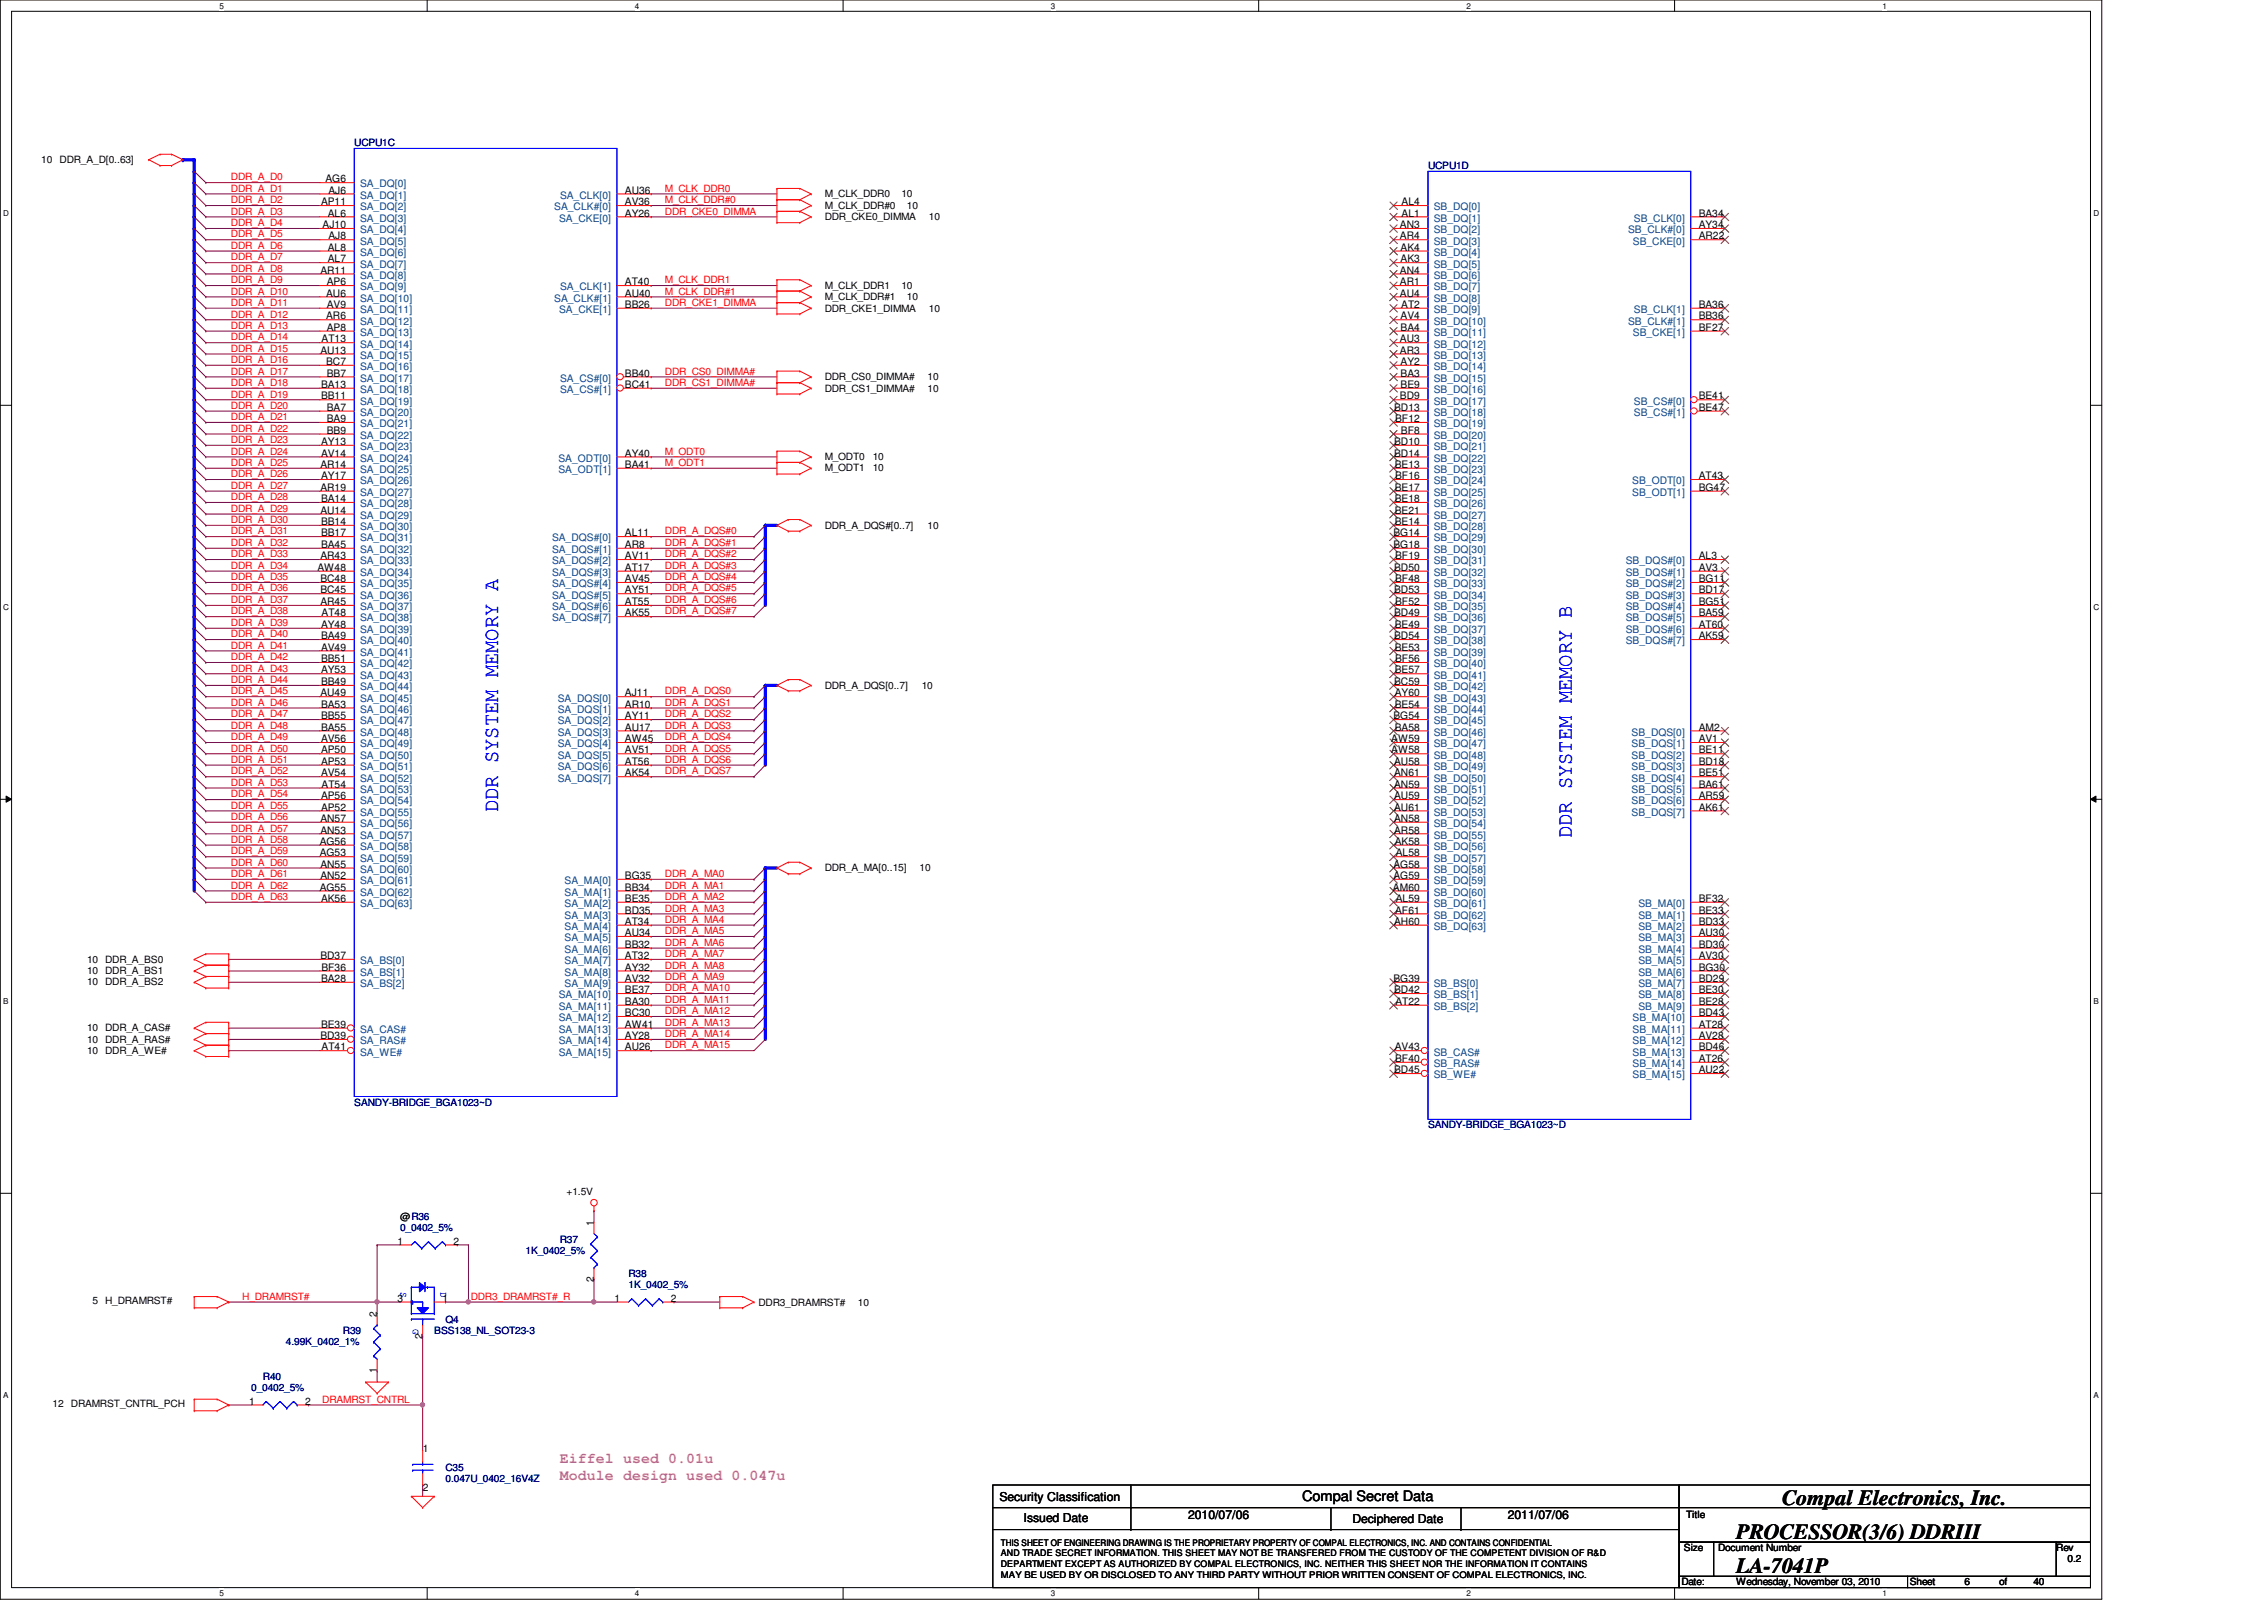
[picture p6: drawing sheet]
<svg xmlns="http://www.w3.org/2000/svg" width="297mm" height="210mm" viewBox="0 0 297 210" stroke-linecap="round" stroke-linejoin="round" font-family="sans-serif">
<defs><g id="words">
<g font-size="2.8" fill="#00f">
<text x="65.4" y="106.6" transform="rotate(-90 65.4 106.6)">DDR SYSTEM MEMORY A</text>
<text x="206.2" y="110" transform="rotate(-90 206.2 110)">DDR SYSTEM MEMORY B</text>
</g>
<g font-size="2.8">
<text x="233.8" y="197.4">Compal Electronics, Inc.</text>
<text x="227.8" y="201.9">PROCESSOR(3/6) DDRIII</text>
<text x="227.8" y="206.4">LA-7041P</text>
</g>
<g font-size="1.9" fill="#f0f">
<text x="73.4" y="191.9">Eiffel used 0.01u</text>
<text x="73.4" y="194.1">Module design used 0.047u</text>
</g>
<text font-size="1.9" x="170.9" y="196.9">Compal Secret Data</text>
<g font-size="1.6">
<text x="131.1" y="196.8">Security Classification</text>
<text x="134.3" y="199.7">Issued Date</text>
<text x="155.9" y="199.2">2010/07/06</text>
<text x="177.5" y="199.9">Deciphered Date</text>
<text x="197.8" y="199.2">2011/07/06</text>
</g>
<g font-size="1.4">
<text x="42.7" y="23.9">AG6</text>
<text x="42.1" y="26.9">AP11</text>
<text x="42.3" y="29.9">AJ10</text>
<text x="43" y="28.4">AL6</text>
<text x="43.1" y="25.4">AJ6</text>
<text x="82" y="25.4">AU36</text>
<text x="82" y="26.9">AV36</text>
<text x="82" y="28.4">AY26</text>
<text x="183.7" y="29.9">AN3</text>
<text x="183.9" y="26.9">AL4</text>
<text x="183.9" y="28.4">AL1</text>
<text x="222.9" y="28.4">BA34</text>
<text x="222.9" y="29.9">AY34</text>
<text x="42" y="35.9">AR11</text>
<text x="43" y="32.9">AL8</text>
<text x="43" y="34.4">AL7</text>
<text x="43.1" y="31.4">AJ8</text>
<text x="183.7" y="31.4">AR4</text>
<text x="183.7" y="35.9">AN4</text>
<text x="183.8" y="32.9">AK4</text>
<text x="183.8" y="34.4">AK3</text>
<text x="222.9" y="31.4">AR22</text>
<text x="42.8" y="38.9">AU6</text>
<text x="42.8" y="41.9">AR6</text>
<text x="42.9" y="37.4">AP6</text>
<text x="42.9" y="40.4">AV9</text>
<text x="82" y="37.4">AT40</text>
<text x="82" y="38.9">AU40</text>
<text x="82" y="40.4">BB26</text>
<text x="183.7" y="37.4">AR1</text>
<text x="183.7" y="38.9">AU4</text>
<text x="183.8" y="41.9">AV4</text>
<text x="183.9" y="40.4">AT2</text>
<text x="222.9" y="40.4">BA36</text>
<text x="222.9" y="41.9">BB36</text>
<text x="42" y="46.4">AU13</text>
<text x="42.2" y="44.9">AT13</text>
<text x="42.8" y="47.9">BC7</text>
<text x="42.9" y="43.4">AP8</text>
<text x="183.7" y="44.9">AU3</text>
<text x="183.7" y="46.4">AR3</text>
<text x="183.8" y="43.4">BA4</text>
<text x="183.8" y="47.9">AY2</text>
<text x="222.9" y="43.4">BF27</text>
<text x="42.1" y="50.9">BA13</text>
<text x="42.1" y="52.4">BB11</text>
<text x="42.9" y="49.4">BB7</text>
<text x="42.9" y="53.9">BA7</text>
<text x="82" y="49.4">BB40</text>
<text x="82" y="50.9">BC41</text>
<text x="182.9" y="53.9">BD13</text>
<text x="183.7" y="52.4">BD9</text>
<text x="183.8" y="49.4">BA3</text>
<text x="183.8" y="50.9">BE9</text>
<text x="222.9" y="52.4">BE41</text>
<text x="222.9" y="53.9">BE47</text>
<text x="42.1" y="58.4">AY13</text>
<text x="42.1" y="59.9">AV14</text>
<text x="42.9" y="55.4">BA9</text>
<text x="42.9" y="56.9">BB9</text>
<text x="82" y="59.9">AY40</text>
<text x="182.9" y="58.4">BD10</text>
<text x="182.9" y="59.9">BD14</text>
<text x="183" y="55.4">BF12</text>
<text x="183.8" y="56.9">BF8</text>
<text x="42" y="61.4">AR14</text>
<text x="42" y="64.4">AR19</text>
<text x="42.1" y="62.9">AY17</text>
<text x="42.1" y="65.9">BA14</text>
<text x="82" y="61.4">BA41</text>
<text x="183" y="61.4">BE13</text>
<text x="183" y="64.4">BE17</text>
<text x="183" y="65.9">BE18</text>
<text x="183" y="62.9">BF16</text>
<text x="222.9" y="62.9">AT43</text>
<text x="222.9" y="64.4">BG47</text>
<text x="42" y="67.4">AU14</text>
<text x="42.1" y="68.9">BB14</text>
<text x="42.1" y="70.4">BB17</text>
<text x="42.1" y="71.9">BA45</text>
<text x="82" y="70.4">AL11</text>
<text x="82" y="71.9">AR8</text>
<text x="182.8" y="70.4">BG14</text>
<text x="182.8" y="71.9">BG18</text>
<text x="183" y="67.4">BE21</text>
<text x="183" y="68.9">BE14</text>
<text x="41.7" y="74.9">AW48</text>
<text x="42" y="73.4">AR43</text>
<text x="42" y="76.4">BC48</text>
<text x="42" y="77.9">BC45</text>
<text x="82" y="73.4">AV11</text>
<text x="82" y="76.4">AV45</text>
<text x="82" y="77.9">AY51</text>
<text x="82" y="74.9">AT17</text>
<text x="182.9" y="74.9">BD50</text>
<text x="182.9" y="77.9">BD53</text>
<text x="183" y="73.4">BF19</text>
<text x="183" y="76.4">BF48</text>
<text x="222.9" y="73.4">AL3</text>
<text x="222.9" y="74.9">AV3</text>
<text x="222.9" y="76.4">BG11</text>
<text x="222.9" y="77.9">BD17</text>
<text x="42" y="79.4">AR45</text>
<text x="42.1" y="82.4">AY48</text>
<text x="42.1" y="83.9">BA49</text>
<text x="42.2" y="80.9">AT48</text>
<text x="82" y="79.4">AT55</text>
<text x="82" y="80.9">AK55</text>
<text x="182.9" y="80.9">BD49</text>
<text x="182.9" y="83.9">BD54</text>
<text x="183" y="82.4">BE49</text>
<text x="183" y="79.4">BF52</text>
<text x="222.9" y="79.4">BG51</text>
<text x="222.9" y="80.9">BA59</text>
<text x="222.9" y="82.4">AT60</text>
<text x="222.9" y="83.9">AK59</text>
<text x="42.1" y="85.3">AV49</text>
<text x="42.1" y="86.9">BB51</text>
<text x="42.1" y="88.3">AY53</text>
<text x="42.1" y="89.9">BB49</text>
<text x="182.9" y="89.9">BC59</text>
<text x="183" y="85.3">BE53</text>
<text x="183" y="88.3">BE57</text>
<text x="183" y="86.9">BF56</text>
<text x="42" y="91.4">AU49</text>
<text x="42.1" y="92.8">BA53</text>
<text x="42.1" y="94.4">BB55</text>
<text x="42.1" y="95.8">BA55</text>
<text x="82" y="91.4">AJ11</text>
<text x="82" y="92.8">AR10</text>
<text x="82" y="94.4">AY11</text>
<text x="82" y="95.8">AU17</text>
<text x="182.8" y="94.4">BG54</text>
<text x="183" y="91.4">AY60</text>
<text x="183" y="92.8">BE54</text>
<text x="183" y="95.8">BA58</text>
<text x="222.9" y="95.8">AM2</text>
<text x="42.1" y="97.4">AV56</text>
<text x="42.1" y="98.8">AP50</text>
<text x="42.1" y="100.3">AP53</text>
<text x="42.1" y="101.9">AV54</text>
<text x="82" y="97.4">AW45</text>
<text x="82" y="98.8">AV51</text>
<text x="82" y="100.3">AT56</text>
<text x="82" y="101.9">AK54</text>
<text x="182.5" y="97.4">AW59</text>
<text x="182.5" y="98.8">AW58</text>
<text x="182.9" y="100.3">AU58</text>
<text x="182.9" y="101.9">AN61</text>
<text x="222.9" y="101.9">BE51</text>
<text x="222.9" y="97.4">AV1</text>
<text x="222.9" y="98.8">BE11</text>
<text x="222.9" y="100.3">BD18</text>
<text x="42" y="107.8">AN57</text>
<text x="42.1" y="104.9">AP56</text>
<text x="42.1" y="106.3">AP52</text>
<text x="42.2" y="103.3">AT54</text>
<text x="182.9" y="103.3">AN59</text>
<text x="182.9" y="104.9">AU59</text>
<text x="182.9" y="106.3">AU61</text>
<text x="182.9" y="107.8">AN58</text>
<text x="222.9" y="103.3">BA61</text>
<text x="222.9" y="104.9">AR59</text>
<text x="222.9" y="106.3">AK61</text>
<text x="41.9" y="110.8">AG56</text>
<text x="41.9" y="112.4">AG53</text>
<text x="42" y="109.3">AN53</text>
<text x="42" y="113.8">AN55</text>
<text x="182.8" y="113.8">AG58</text>
<text x="182.9" y="109.3">AR58</text>
<text x="183" y="110.8">AK58</text>
<text x="183.1" y="112.4">AL58</text>
<text x="41.9" y="116.8">AG55</text>
<text x="42" y="115.3">AN52</text>
<text x="42.1" y="118.3">AK56</text>
<text x="82" y="115.3">BG35</text>
<text x="82" y="116.8">BB34</text>
<text x="82" y="118.3">BE35</text>
<text x="82" y="119.8">BD35</text>
<text x="182.7" y="116.8">AM60</text>
<text x="182.8" y="115.3">AG59</text>
<text x="183" y="119.8">AF61</text>
<text x="183.1" y="118.3">AL59</text>
<text x="222.9" y="118.3">BF32</text>
<text x="222.9" y="119.8">BE33</text>
<text x="42" y="125.8">BD37</text>
<text x="82" y="121.3">AT34</text>
<text x="82" y="122.8">AU34</text>
<text x="82" y="124.3">BB32</text>
<text x="82" y="125.8">AT32</text>
<text x="182.9" y="121.3">AH60</text>
<text x="222.9" y="121.3">BD33</text>
<text x="222.9" y="122.8">AU30</text>
<text x="222.9" y="124.3">BD30</text>
<text x="222.9" y="125.8">AV30</text>
<text x="42.1" y="128.8">BA28</text>
<text x="42.2" y="127.3">BF36</text>
<text x="82" y="127.3">AY32</text>
<text x="82" y="128.8">AV32</text>
<text x="82" y="130.3">BE37</text>
<text x="82" y="131.8">BA30</text>
<text x="182.8" y="128.8">BG39</text>
<text x="182.9" y="130.3">BD42</text>
<text x="183.1" y="131.8">AT22</text>
<text x="222.9" y="127.3">BG30</text>
<text x="222.9" y="128.8">BD29</text>
<text x="222.9" y="130.3">BE30</text>
<text x="222.9" y="131.8">BE28</text>
<text x="42" y="136.3">BD39</text>
<text x="42.1" y="134.8">BE39</text>
<text x="42.2" y="137.8">AT41</text>
<text x="82" y="133.3">BC30</text>
<text x="82" y="134.8">AW41</text>
<text x="82" y="136.3">AY28</text>
<text x="82" y="137.8">AU26</text>
<text x="183" y="137.8">AV43</text>
<text x="222.9" y="133.3">BD43</text>
<text x="222.9" y="134.8">AT28</text>
<text x="222.9" y="136.3">AV28</text>
<text x="222.9" y="137.8">BD46</text>
<text x="182.9" y="140.8">BD45</text>
<text x="183" y="139.3">BF40</text>
<text x="222.9" y="139.3">AT26</text>
<text x="222.9" y="140.8">AU22</text>
<text x="77.9" y="160.8" transform="rotate(-90 77.9 160.8)">1</text>
<text x="52.2" y="163.3">1</text>
<text x="59.5" y="163.3">2</text>
<text x="49.4" y="172.8" transform="rotate(-90 49.4 172.8)">2</text>
<text x="52.2" y="170.8">3</text>
<text x="58" y="170.8">1</text>
<text x="77.9" y="168.1" transform="rotate(-90 77.9 168.1)">2</text>
<text x="80.6" y="170.8">1</text>
<text x="88" y="170.8">2</text>
<text x="55.4" y="175.6" transform="rotate(-90 55.4 175.6)">2</text>
<text x="32.7" y="184.3">1</text>
<text x="40" y="184.3">2</text>
<text x="49.4" y="180.1" transform="rotate(-90 49.4 180.1)">1</text>
<text x="55.5" y="190.5">1</text>
<text x="55.5" y="195.6">2</text>
</g>
<g font-size="1.4" fill="#004080">
<text x="47.2" y="24.6">SA_DQ[0]</text>
<text x="47.2" y="26.1">SA_DQ[1]</text>
<text x="47.2" y="27.6">SA_DQ[2]</text>
<text x="47.2" y="29.1">SA_DQ[3]</text>
<text x="72.7" y="27.6">SA_CLK#[0]</text>
<text x="73.4" y="29.1">SA_CKE[0]</text>
<text x="73.5" y="26.1">SA_CLK[0]</text>
<text x="188.1" y="27.6">SB_DQ[0]</text>
<text x="188.1" y="29.1">SB_DQ[1]</text>
<text x="214.4" y="29.1">SB_CLK[0]</text>
<text x="47.2" y="30.6">SA_DQ[4]</text>
<text x="47.2" y="32.1">SA_DQ[5]</text>
<text x="47.2" y="33.6">SA_DQ[6]</text>
<text x="47.2" y="35.1">SA_DQ[7]</text>
<text x="188.1" y="30.6">SB_DQ[2]</text>
<text x="188.1" y="32.1">SB_DQ[3]</text>
<text x="188.1" y="33.6">SB_DQ[4]</text>
<text x="188.1" y="35.1">SB_DQ[5]</text>
<text x="213.6" y="30.6">SB_CLK#[0]</text>
<text x="214.2" y="32.1">SB_CKE[0]</text>
<text x="47.2" y="36.6">SA_DQ[8]</text>
<text x="47.2" y="38.1">SA_DQ[9]</text>
<text x="47.2" y="39.6">SA_DQ[10]</text>
<text x="47.2" y="41.1">SA_DQ[11]</text>
<text x="72.7" y="39.6">SA_CLK#[1]</text>
<text x="73.4" y="41.1">SA_CKE[1]</text>
<text x="73.5" y="38.1">SA_CLK[1]</text>
<text x="188.1" y="36.6">SB_DQ[6]</text>
<text x="188.1" y="38.1">SB_DQ[7]</text>
<text x="188.1" y="39.6">SB_DQ[8]</text>
<text x="188.1" y="41.1">SB_DQ[9]</text>
<text x="214.4" y="41.1">SB_CLK[1]</text>
<text x="47.2" y="42.6">SA_DQ[12]</text>
<text x="47.2" y="44.1">SA_DQ[13]</text>
<text x="47.2" y="45.6">SA_DQ[14]</text>
<text x="47.2" y="47.1">SA_DQ[15]</text>
<text x="188.1" y="42.6">SB_DQ[10]</text>
<text x="188.1" y="44.1">SB_DQ[11]</text>
<text x="188.1" y="45.6">SB_DQ[12]</text>
<text x="188.1" y="47.1">SB_DQ[13]</text>
<text x="213.6" y="42.6">SB_CLK#[1]</text>
<text x="214.2" y="44.1">SB_CKE[1]</text>
<text x="47.2" y="48.6">SA_DQ[16]</text>
<text x="47.2" y="50.1">SA_DQ[17]</text>
<text x="47.2" y="51.6">SA_DQ[18]</text>
<text x="47.2" y="53.1">SA_DQ[19]</text>
<text x="73.5" y="50.1">SA_CS#[0]</text>
<text x="73.5" y="51.6">SA_CS#[1]</text>
<text x="188.1" y="48.6">SB_DQ[14]</text>
<text x="188.1" y="50.1">SB_DQ[15]</text>
<text x="188.1" y="51.6">SB_DQ[16]</text>
<text x="188.1" y="53.1">SB_DQ[17]</text>
<text x="214.4" y="53.1">SB_CS#[0]</text>
<text x="47.2" y="54.6">SA_DQ[20]</text>
<text x="47.2" y="56">SA_DQ[21]</text>
<text x="47.2" y="57.6">SA_DQ[22]</text>
<text x="47.2" y="59.1">SA_DQ[23]</text>
<text x="188.1" y="54.6">SB_DQ[18]</text>
<text x="188.1" y="56">SB_DQ[19]</text>
<text x="188.1" y="57.6">SB_DQ[20]</text>
<text x="188.1" y="59.1">SB_DQ[21]</text>
<text x="214.4" y="54.6">SB_CS#[1]</text>
<text x="47.2" y="60.6">SA_DQ[24]</text>
<text x="47.2" y="62.1">SA_DQ[25]</text>
<text x="47.2" y="63.5">SA_DQ[26]</text>
<text x="47.2" y="65.1">SA_DQ[27]</text>
<text x="73.3" y="60.6">SA_ODT[0]</text>
<text x="73.3" y="62.1">SA_ODT[1]</text>
<text x="188.1" y="60.6">SB_DQ[22]</text>
<text x="188.1" y="62.1">SB_DQ[23]</text>
<text x="188.1" y="63.5">SB_DQ[24]</text>
<text x="188.1" y="65.1">SB_DQ[25]</text>
<text x="214.2" y="63.5">SB_ODT[0]</text>
<text x="214.2" y="65.1">SB_ODT[1]</text>
<text x="47.2" y="66.5">SA_DQ[28]</text>
<text x="47.2" y="68.1">SA_DQ[29]</text>
<text x="47.2" y="69.6">SA_DQ[30]</text>
<text x="47.2" y="71">SA_DQ[31]</text>
<text x="72.4" y="71">SA_DQS#[0]</text>
<text x="188.1" y="66.5">SB_DQ[26]</text>
<text x="188.1" y="68.1">SB_DQ[27]</text>
<text x="188.1" y="69.6">SB_DQ[28]</text>
<text x="188.1" y="71">SB_DQ[29]</text>
<text x="47.2" y="72.6">SA_DQ[32]</text>
<text x="47.2" y="74">SA_DQ[33]</text>
<text x="47.2" y="75.6">SA_DQ[34]</text>
<text x="47.2" y="77">SA_DQ[35]</text>
<text x="72.4" y="72.6">SA_DQS#[1]</text>
<text x="72.4" y="74">SA_DQS#[2]</text>
<text x="72.4" y="77">SA_DQS#[4]</text>
<text x="72.4" y="75.6">SA_DQS#[3]</text>
<text x="188.1" y="72.6">SB_DQ[30]</text>
<text x="188.1" y="74">SB_DQ[31]</text>
<text x="188.1" y="75.6">SB_DQ[32]</text>
<text x="188.1" y="77">SB_DQ[33]</text>
<text x="213.3" y="74">SB_DQS#[0]</text>
<text x="213.3" y="75.6">SB_DQS#[1]</text>
<text x="213.3" y="77">SB_DQS#[2]</text>
<text x="47.2" y="78.5">SA_DQ[36]</text>
<text x="47.2" y="80.1">SA_DQ[37]</text>
<text x="47.2" y="81.5">SA_DQ[38]</text>
<text x="47.2" y="83.1">SA_DQ[39]</text>
<text x="72.4" y="78.5">SA_DQS#[5]</text>
<text x="72.4" y="80.1">SA_DQS#[6]</text>
<text x="72.4" y="81.5">SA_DQS#[7]</text>
<text x="188.1" y="78.5">SB_DQ[34]</text>
<text x="188.1" y="80.1">SB_DQ[35]</text>
<text x="188.1" y="81.5">SB_DQ[36]</text>
<text x="188.1" y="83.1">SB_DQ[37]</text>
<text x="213.3" y="80.1">SB_DQS#[4]</text>
<text x="213.3" y="81.5">SB_DQS#[5]</text>
<text x="213.3" y="83.1">SB_DQS#[6]</text>
<text x="213.3" y="78.5">SB_DQS#[3]</text>
<text x="47.2" y="84.5">SA_DQ[40]</text>
<text x="47.2" y="86">SA_DQ[41]</text>
<text x="47.2" y="87.5">SA_DQ[42]</text>
<text x="47.2" y="89">SA_DQ[43]</text>
<text x="188.1" y="84.5">SB_DQ[38]</text>
<text x="188.1" y="86">SB_DQ[39]</text>
<text x="188.1" y="87.5">SB_DQ[40]</text>
<text x="188.1" y="89">SB_DQ[41]</text>
<text x="213.3" y="84.5">SB_DQS#[7]</text>
<text x="47.2" y="90.6">SA_DQ[44]</text>
<text x="47.2" y="92">SA_DQ[45]</text>
<text x="47.2" y="93.5">SA_DQ[46]</text>
<text x="47.2" y="95">SA_DQ[47]</text>
<text x="73.2" y="92">SA_DQS[0]</text>
<text x="73.2" y="93.5">SA_DQS[1]</text>
<text x="73.2" y="95">SA_DQS[2]</text>
<text x="188.1" y="90.6">SB_DQ[42]</text>
<text x="188.1" y="92">SB_DQ[43]</text>
<text x="188.1" y="93.5">SB_DQ[44]</text>
<text x="188.1" y="95">SB_DQ[45]</text>
<text x="47.2" y="96.5">SA_DQ[48]</text>
<text x="47.2" y="98">SA_DQ[49]</text>
<text x="47.2" y="99.5">SA_DQ[50]</text>
<text x="47.2" y="101">SA_DQ[51]</text>
<text x="73.2" y="96.5">SA_DQS[3]</text>
<text x="73.2" y="98">SA_DQS[4]</text>
<text x="73.2" y="99.5">SA_DQS[5]</text>
<text x="73.2" y="101">SA_DQS[6]</text>
<text x="188.1" y="96.5">SB_DQ[46]</text>
<text x="188.1" y="98">SB_DQ[47]</text>
<text x="188.1" y="99.5">SB_DQ[48]</text>
<text x="188.1" y="101">SB_DQ[49]</text>
<text x="214.1" y="96.5">SB_DQS[0]</text>
<text x="214.1" y="98">SB_DQS[1]</text>
<text x="214.1" y="99.5">SB_DQS[2]</text>
<text x="214.1" y="101">SB_DQS[3]</text>
<text x="47.2" y="102.5">SA_DQ[52]</text>
<text x="47.2" y="104">SA_DQ[53]</text>
<text x="47.2" y="105.5">SA_DQ[54]</text>
<text x="47.2" y="107">SA_DQ[55]</text>
<text x="73.2" y="102.5">SA_DQS[7]</text>
<text x="188.1" y="102.5">SB_DQ[50]</text>
<text x="188.1" y="104">SB_DQ[51]</text>
<text x="188.1" y="105.5">SB_DQ[52]</text>
<text x="188.1" y="107">SB_DQ[53]</text>
<text x="214.1" y="102.5">SB_DQS[4]</text>
<text x="214.1" y="104">SB_DQS[5]</text>
<text x="214.1" y="105.5">SB_DQS[6]</text>
<text x="214.1" y="107">SB_DQS[7]</text>
<text x="47.2" y="108.5">SA_DQ[56]</text>
<text x="47.2" y="110">SA_DQ[57]</text>
<text x="47.2" y="111.5">SA_DQ[58]</text>
<text x="47.2" y="113">SA_DQ[59]</text>
<text x="188.1" y="108.5">SB_DQ[54]</text>
<text x="188.1" y="110">SB_DQ[55]</text>
<text x="188.1" y="111.5">SB_DQ[56]</text>
<text x="188.1" y="113">SB_DQ[57]</text>
<text x="47.2" y="114.5">SA_DQ[60]</text>
<text x="47.2" y="116">SA_DQ[61]</text>
<text x="47.2" y="117.5">SA_DQ[62]</text>
<text x="47.2" y="119">SA_DQ[63]</text>
<text x="74.1" y="116">SA_MA[0]</text>
<text x="74.1" y="117.5">SA_MA[1]</text>
<text x="74.1" y="119">SA_MA[2]</text>
<text x="188.1" y="114.5">SB_DQ[58]</text>
<text x="188.1" y="116">SB_DQ[59]</text>
<text x="188.1" y="117.5">SB_DQ[60]</text>
<text x="188.1" y="119">SB_DQ[61]</text>
<text x="215" y="119">SB_MA[0]</text>
<text x="74.1" y="120.5">SA_MA[3]</text>
<text x="74.1" y="122">SA_MA[4]</text>
<text x="74.1" y="123.5">SA_MA[5]</text>
<text x="74.1" y="125">SA_MA[6]</text>
<text x="188.1" y="120.5">SB_DQ[62]</text>
<text x="188.1" y="122">SB_DQ[63]</text>
<text x="215" y="120.5">SB_MA[1]</text>
<text x="215" y="122">SB_MA[2]</text>
<text x="215" y="123.5">SB_MA[3]</text>
<text x="215" y="125">SB_MA[4]</text>
<text x="47.2" y="126.5">SA_BS[0]</text>
<text x="47.2" y="128">SA_BS[1]</text>
<text x="47.2" y="129.5">SA_BS[2]</text>
<text x="73.3" y="131">SA_MA[10]</text>
<text x="74.1" y="126.5">SA_MA[7]</text>
<text x="74.1" y="128">SA_MA[8]</text>
<text x="74.1" y="129.5">SA_MA[9]</text>
<text x="188.1" y="129.5">SB_BS[0]</text>
<text x="188.1" y="131">SB_BS[1]</text>
<text x="215" y="126.5">SB_MA[5]</text>
<text x="215" y="128">SB_MA[6]</text>
<text x="215" y="129.5">SB_MA[7]</text>
<text x="215" y="131">SB_MA[8]</text>
<text x="47.2" y="135.5">SA_CAS#</text>
<text x="47.2" y="137">SA_RAS#</text>
<text x="73.3" y="132.5">SA_MA[11]</text>
<text x="73.3" y="134">SA_MA[12]</text>
<text x="73.3" y="135.5">SA_MA[13]</text>
<text x="73.3" y="137">SA_MA[14]</text>
<text x="188.1" y="132.5">SB_BS[2]</text>
<text x="214.2" y="134">SB_MA[10]</text>
<text x="214.2" y="135.5">SB_MA[11]</text>
<text x="214.2" y="137">SB_MA[12]</text>
<text x="215" y="132.5">SB_MA[9]</text>
<text x="47.2" y="138.5">SA_WE#</text>
<text x="73.3" y="138.5">SA_MA[15]</text>
<text x="188.1" y="138.5">SB_CAS#</text>
<text x="188.1" y="140">SB_RAS#</text>
<text x="188.1" y="141.5">SB_WE#</text>
<text x="214.2" y="138.5">SB_MA[13]</text>
<text x="214.2" y="140">SB_MA[14]</text>
<text x="214.2" y="141.5">SB_MA[15]</text>
</g>
<g font-size="1.3">
<text x="5.4" y="21.4">10</text>
<text x="7.8" y="21.4">DDR_A_D[0..63]</text>
<text x="108.2" y="25.9">M_CLK_DDR0</text>
<text x="108.2" y="27.4">M_CLK_DDR#0</text>
<text x="108.2" y="28.9">DDR_CKE0_DIMMA</text>
<text x="118.3" y="25.9">10</text>
<text x="119" y="27.4">10</text>
<text x="121.9" y="28.9">10</text>
<text x="108.2" y="37.9">M_CLK_DDR1</text>
<text x="108.2" y="39.4">M_CLK_DDR#1</text>
<text x="108.2" y="40.9">DDR_CKE1_DIMMA</text>
<text x="118.3" y="37.9">10</text>
<text x="119" y="39.4">10</text>
<text x="121.9" y="40.9">10</text>
<text x="108.2" y="49.9">DDR_CS0_DIMMA#</text>
<text x="108.2" y="51.4">DDR_CS1_DIMMA#</text>
<text x="121.7" y="49.9">10</text>
<text x="121.7" y="51.4">10</text>
<text x="108.2" y="60.4">M_ODT0</text>
<text x="108.2" y="61.8">M_ODT1</text>
<text x="114.5" y="60.4">10</text>
<text x="114.5" y="61.8">10</text>
<text x="108.2" y="69.3">DDR_A_DQS#[0..7]</text>
<text x="121.7" y="69.3">10</text>
<text x="108.2" y="90.3">DDR_A_DQS[0..7]</text>
<text x="120.9" y="90.3">10</text>
<text x="108.2" y="114.3">DDR_A_MA[0..15]</text>
<text x="120.6" y="114.3">10</text>
<text x="11.4" y="126.3">10 DDR_A_BS0</text>
<text x="11.4" y="127.8">10 DDR_A_BS1</text>
<text x="11.4" y="129.3">10 DDR_A_BS2</text>
<text x="11.4" y="136.8">10 DDR_A_RAS#</text>
<text x="11.4" y="135.3">10 DDR_A_CAS#</text>
<text x="11.4" y="138.3">10 DDR_A_WE#</text>
<text x="52.5" y="160">@R36</text>
<text x="74.3" y="156.7">+1.5V</text>
<text x="12.1" y="171.1">5 H_DRAMRST#</text>
<text x="99.5" y="171.3">DDR3_DRAMRST#</text>
<text x="112.6" y="171.3">10</text>
<text x="6.9" y="184.6">12</text>
<text x="9.3" y="184.6">DRAMRST_CNTRL_PCH</text>
<text x="220.9" y="203.5">Size</text>
<text x="221.2" y="199.1">Title</text>
<text x="225.4" y="203.5">Document Number</text>
<text x="269.8" y="203.5">Rev</text>
<text x="220.6" y="208">Date:</text>
<text x="227.8" y="208">Wednesday, November 03, 2010</text>
<text x="250.6" y="208">Sheet</text>
<text x="257.8" y="208">6</text>
<text x="262.3" y="208">of</text>
<text x="266.8" y="208">40</text>
<text x="271.3" y="205">0.2</text>
</g>
<g font-size="1.3" fill="#f00">
<text x="30.3" y="23.7">DDR_A_D0</text>
<text x="30.3" y="28.2">DDR_A_D3</text>
<text x="30.3" y="29.7">DDR_A_D4</text>
<text x="30.3" y="26.7">DDR_A_D2</text>
<text x="30.3" y="25.1">DDR_A_D1</text>
<text x="87.2" y="25.1">M_CLK_DDR0</text>
<text x="87.2" y="26.7">M_CLK_DDR#0</text>
<text x="87.2" y="28.2">DDR_CKE0_DIMMA</text>
<text x="30.3" y="35.6">DDR_A_D8</text>
<text x="30.3" y="34.2">DDR_A_D7</text>
<text x="30.3" y="31.2">DDR_A_D5</text>
<text x="30.3" y="32.6">DDR_A_D6</text>
<text x="30.3" y="37.2">DDR_A_D9</text>
<text x="30.3" y="41.7">DDR_A_D12</text>
<text x="30.3" y="38.7">DDR_A_D10</text>
<text x="30.3" y="40.1">DDR_A_D11</text>
<text x="87.2" y="37.2">M_CLK_DDR1</text>
<text x="87.2" y="38.7">M_CLK_DDR#1</text>
<text x="87.2" y="40.1">DDR_CKE1_DIMMA</text>
<text x="30.3" y="44.7">DDR_A_D14</text>
<text x="30.3" y="46.1">DDR_A_D15</text>
<text x="30.3" y="43.1">DDR_A_D13</text>
<text x="30.3" y="47.6">DDR_A_D16</text>
<text x="30.3" y="52.2">DDR_A_D19</text>
<text x="30.3" y="53.6">DDR_A_D20</text>
<text x="30.3" y="49.1">DDR_A_D17</text>
<text x="30.3" y="50.6">DDR_A_D18</text>
<text x="87.2" y="49.1">DDR_CS0_DIMMA#</text>
<text x="87.2" y="50.6">DDR_CS1_DIMMA#</text>
<text x="30.3" y="59.6">DDR_A_D24</text>
<text x="30.3" y="55.1">DDR_A_D21</text>
<text x="30.3" y="56.6">DDR_A_D22</text>
<text x="30.3" y="58.1">DDR_A_D23</text>
<text x="87.2" y="59.6">M_ODT0</text>
<text x="30.3" y="61.1">DDR_A_D25</text>
<text x="30.3" y="62.6">DDR_A_D26</text>
<text x="30.3" y="64.1">DDR_A_D27</text>
<text x="30.3" y="65.6">DDR_A_D28</text>
<text x="87.2" y="61.1">M_ODT1</text>
<text x="30.3" y="71.6">DDR_A_D32</text>
<text x="30.3" y="70.1">DDR_A_D31</text>
<text x="30.3" y="68.6">DDR_A_D30</text>
<text x="30.3" y="67.1">DDR_A_D29</text>
<text x="87.2" y="70.1">DDR_A_DQS#0</text>
<text x="87.2" y="71.6">DDR_A_DQS#1</text>
<text x="30.3" y="74.6">DDR_A_D34</text>
<text x="30.3" y="76.1">DDR_A_D35</text>
<text x="30.3" y="77.6">DDR_A_D36</text>
<text x="30.3" y="73.1">DDR_A_D33</text>
<text x="87.2" y="73.1">DDR_A_DQS#2</text>
<text x="87.2" y="77.6">DDR_A_DQS#5</text>
<text x="87.2" y="74.6">DDR_A_DQS#3</text>
<text x="87.2" y="76.1">DDR_A_DQS#4</text>
<text x="30.3" y="82.1">DDR_A_D39</text>
<text x="30.3" y="83.6">DDR_A_D40</text>
<text x="30.3" y="80.6">DDR_A_D38</text>
<text x="30.3" y="79.1">DDR_A_D37</text>
<text x="87.2" y="80.6">DDR_A_DQS#7</text>
<text x="87.2" y="79.1">DDR_A_DQS#6</text>
<text x="30.3" y="86.6">DDR_A_D42</text>
<text x="30.3" y="88.1">DDR_A_D43</text>
<text x="30.3" y="89.6">DDR_A_D44</text>
<text x="30.3" y="85.1">DDR_A_D41</text>
<text x="30.3" y="94.1">DDR_A_D47</text>
<text x="30.3" y="92.6">DDR_A_D46</text>
<text x="30.3" y="91.1">DDR_A_D45</text>
<text x="30.3" y="95.6">DDR_A_D48</text>
<text x="87.2" y="91.1">DDR_A_DQS0</text>
<text x="87.2" y="94.1">DDR_A_DQS2</text>
<text x="87.2" y="92.6">DDR_A_DQS1</text>
<text x="87.2" y="95.6">DDR_A_DQS3</text>
<text x="30.3" y="100.1">DDR_A_D51</text>
<text x="30.3" y="98.6">DDR_A_D50</text>
<text x="30.3" y="97.1">DDR_A_D49</text>
<text x="30.3" y="101.6">DDR_A_D52</text>
<text x="87.2" y="100.1">DDR_A_DQS6</text>
<text x="87.2" y="98.6">DDR_A_DQS5</text>
<text x="87.2" y="97.1">DDR_A_DQS4</text>
<text x="87.2" y="101.6">DDR_A_DQS7</text>
<text x="30.3" y="107.6">DDR_A_D56</text>
<text x="30.3" y="106.1">DDR_A_D55</text>
<text x="30.3" y="104.6">DDR_A_D54</text>
<text x="30.3" y="103.1">DDR_A_D53</text>
<text x="30.3" y="112.1">DDR_A_D59</text>
<text x="30.3" y="110.6">DDR_A_D58</text>
<text x="30.3" y="109.1">DDR_A_D57</text>
<text x="30.3" y="113.6">DDR_A_D60</text>
<text x="30.3" y="118.1">DDR_A_D63</text>
<text x="30.3" y="116.6">DDR_A_D62</text>
<text x="30.3" y="115.1">DDR_A_D61</text>
<text x="87.2" y="115.1">DDR_A_MA0</text>
<text x="87.2" y="116.6">DDR_A_MA1</text>
<text x="87.2" y="118.1">DDR_A_MA2</text>
<text x="87.2" y="119.6">DDR_A_MA3</text>
<text x="87.2" y="122.6">DDR_A_MA5</text>
<text x="87.2" y="121.1">DDR_A_MA4</text>
<text x="87.2" y="125.6">DDR_A_MA7</text>
<text x="87.2" y="124.1">DDR_A_MA6</text>
<text x="87.2" y="128.6">DDR_A_MA9</text>
<text x="87.2" y="127.1">DDR_A_MA8</text>
<text x="87.2" y="131.6">DDR_A_MA11</text>
<text x="87.2" y="130">DDR_A_MA10</text>
<text x="87.2" y="137.5">DDR_A_MA15</text>
<text x="87.2" y="136.1">DDR_A_MA14</text>
<text x="87.2" y="133.1">DDR_A_MA12</text>
<text x="87.2" y="134.6">DDR_A_MA13</text>
<text x="31.8" y="170.5">H_DRAMRST#</text>
<text x="61.8" y="170.5">DDR3_DRAMRST#_R</text>
<text x="42.3" y="184">DRAMRST_CNTRL</text>
</g>
<g font-size="1.3" fill="#000080">
<text x="46.5" y="19.1">UCPU1C</text>
<text x="187.4" y="22.1">UCPU1D</text>
<text x="46.5" y="145">SANDY-BRIDGE_BGA1023~D</text>
<text x="187.4" y="148">SANDY-BRIDGE_BGA1023~D</text>
<text x="52.5" y="161.5">0_0402_5%</text>
<text x="69" y="164.5">1K_0402_5%</text>
<text x="73.4" y="163">R37</text>
<text x="82.5" y="167.5">R38</text>
<text x="58.5" y="173.5">Q4</text>
<text x="82.5" y="169">1K_0402_5%</text>
<text x="37.5" y="176.5">4.99K_0402_1%</text>
<text x="45" y="175">R39</text>
<text x="57" y="175">BSS138_NL_SOT23-3</text>
<text x="33" y="182.5">0_0402_5%</text>
<text x="34.5" y="181">R40</text>
<text x="58.5" y="193">C35</text>
<text x="58.5" y="194.5">0.047U_0402_16V4Z</text>
</g>
<g font-size="1.3" fill="#00f">
<text x="52.5" y="169.5" transform="rotate(90 52.5 169.5)">S</text>
<text x="57.8" y="169.5" transform="rotate(90 57.8 169.5)">D</text>
<text x="54.2" y="174.3" transform="rotate(90 54.2 174.3)">G</text>
</g>
<g font-size="1.2">
<text x="131.3" y="202.8">THIS SHEET OF ENGINEERING DRAWING IS THE PROPRIETARY PROPERTY OF COMPAL ELECTRONICS, INC. AND CONTAINS CONFIDENTIAL</text>
<text x="131.3" y="204.2">AND TRADE SECRET INFORMATION. THIS SHEET MAY NOT BE TRANSFERED FROM THE CUSTODY OF THE COMPETENT DIVISION OF R&amp;D</text>
<text x="131.3" y="205.6">DEPARTMENT EXCEPT AS AUTHORIZED BY COMPAL ELECTRONICS, INC. NEITHER THIS SHEET NOR THE INFORMATION IT CONTAINS</text>
<text x="131.3" y="207">MAY BE USED BY OR DISCLOSED TO ANY THIRD PARTY WITHOUT PRIOR WRITTEN CONSENT OF COMPAL ELECTRONICS, INC.</text>
</g>
<g font-size="1.1">
<text x="28.8" y="1.1">5</text>
<text x="83.3" y="1.1">4</text>
<text x="137.9" y="1.1">3</text>
<text x="192.4" y="1.1">2</text>
<text x="247" y="1.1">1</text>
<text x=".4" y="28.3">D</text>
<text x="274.7" y="28.3">D</text>
<text x=".4" y="80">C</text>
<text x="274.7" y="80">C</text>
<text x=".4" y="131.7">B</text>
<text x="274.7" y="131.7">B</text>
<text x=".4" y="183.3">A</text>
<text x="274.7" y="183.3">A</text>
<text x="28.8" y="209.4">5</text>
<text x="83.3" y="209.4">4</text>
<text x="137.9" y="209.4">3</text>
<text x="192.4" y="209.4">2</text>
<text x="247" y="209.4">1</text>
</g>
</g></defs>
<path d="M0 0h275.8v209.8h-275.8zM1.5 1.5h272.8v206.8h-272.8z" fill="none" stroke="#000" stroke-width=".13"/>
<g fill="#fff">
<path d="M28.8 .2h.6v1.2h-.6z"/>
<path d="M28.8 208.4h.6v1.2h-.6z"/>
</g>
<path d="M56 0v1.5M56 208.3v1.5" fill="none" stroke="#000" stroke-width=".13"/>
<g fill="#fff">
<path d="M83.3 .2h.6v1.2h-.6z"/>
<path d="M83.3 208.4h.6v1.2h-.6z"/>
</g>
<path d="M110.6 0v1.5M110.6 208.3v1.5" fill="none" stroke="#000" stroke-width=".13"/>
<g fill="#fff">
<path d="M137.9 .2h.6v1.2h-.6z"/>
<path d="M137.9 208.4h.6v1.2h-.6z"/>
</g>
<path d="M165.1 0v1.5M165.1 208.3v1.5" fill="none" stroke="#000" stroke-width=".13"/>
<g fill="#fff">
<path d="M192.4 .2h.6v1.2h-.6z"/>
<path d="M192.4 208.4h.6v1.2h-.6z"/>
</g>
<path d="M219.7 0v1.5M219.7 208.3v1.5" fill="none" stroke="#000" stroke-width=".13"/>
<g fill="#fff">
<path d="M247 .2h.6v1.2h-.6z"/>
<path d="M247 208.4h.6v1.2h-.6z"/>
<path d="M.4 27.3h.8v1.2h-.8z"/>
<path d="M274.7 27.3h.7v1.2h-.7z"/>
<path d="M.4 79h.8v1.2h-.8z"/>
<path d="M274.7 79h.7v1.2h-.7z"/>
</g>
<path d="M0 53.2h1.5M274.3 53.2h1.5" fill="none" stroke="#000" stroke-width=".13"/>
<g fill="#fff">
<path d="M.4 130.7h.7v1.2h-.7z"/>
<path d="M274.7 130.7h.7v1.2h-.7z"/>
</g>
<path d="M0 104.9h1.5M.8 104.4l.7 .5-.7 .3zM274.3 104.9l.7-.5v.8zM274.3 104.9h1.5" fill="none" stroke="#000" stroke-width=".13"/>
<path d="M.8 104.4l.7 .5-.7 .3zM274.3 104.9l.7-.5v.8z" fill="#000"/>
<g fill="#fff">
<path d="M.4 182.4h.7v1.2h-.7z"/>
<path d="M274.7 182.4h.7v1.2h-.7z"/>
</g>
<path d="M0 156.5h1.5M274.3 156.5h1.5" fill="none" stroke="#000" stroke-width=".13"/>
<g fill="none" stroke="#800040" stroke-width=".13">
<path d="M85.4 25.4h.1M85.4 27h.1M85.4 28.4h.1M85.4 37.5h.1M85.4 38.9h.1M85.4 25.4h16.5M85.4 27h16.5M85.4 28.4h16.5M85.4 37.5h16.5M85.4 38.9h16.5M85.4 40.4h.1M85.4 49.4h.1"/>
<path d="M85.4 50.9h.1M85.4 59.9h.1M85.4 40.4h16.5M85.4 49.4h16.5M85.4 50.9h16.5M85.4 59.9h16.5M85.4 61.4h.1M85.4 61.4h16.5"/>
</g>
<path d="M100.4 77.9v1.5" fill="none" stroke="#00f" stroke-width=".42"/>
<circle cx="100.4" cy="77.9" r=".21" fill="#00f"/>
<path d="M85.4 70.4h.1M85.4 70.4h13.5M85.4 80.9h.1M85.4 80.9h13.5" fill="none" stroke="#800040" stroke-width=".13"/>
<path d="M100.4 68.9h1.5" fill="none" stroke="#00f" stroke-width=".42"/>
<circle cx="100.4" cy="68.9" r=".21" fill="#00f"/>
<path d="M85.4 73.4h.1M85.4 77.9h.1M85.4 74.9h.1M85.4 71.9h.1M85.4 76.4h.1M85.4 79.4h.1M85.4 73.4h13.5M85.4 77.9h13.5M85.4 74.9h13.5M85.4 71.9h13.5M85.4 76.4h13.5M85.4 79.4h13.5" fill="none" stroke="#800040" stroke-width=".13"/>
<path d="M100.4 98.9v1.5" fill="none" stroke="#00f" stroke-width=".42"/>
<circle cx="100.4" cy="98.9" r=".21" fill="#00f"/>
<path d="M100.4 89.9h1.5" fill="none" stroke="#00f" stroke-width=".42"/>
<circle cx="100.4" cy="89.9" r=".21" fill="#00f"/>
<g fill="none" stroke="#800040" stroke-width=".13">
<path d="M85.4 91.4h.1M85.4 94.4h.1M85.4 92.9h.1M85.4 98.9h.1M85.4 97.4h.1M85.4 95.9h.1M85.4 91.4h13.5M85.4 94.4h13.5M85.4 92.9h13.5M85.4 98.9h13.5M85.4 97.4h13.5M85.4 95.9h13.5"/>
<path d="M85.4 100.4h.1M85.4 101.9h.1M85.4 100.4h13.5M85.4 101.9h13.5"/>
</g>
<path d="M100.4 134.9v1.5" fill="none" stroke="#00f" stroke-width=".42"/>
<circle cx="100.4" cy="134.9" r=".21" fill="#00f"/>
<path d="M85.4 115.4h.1M85.4 115.4h13.5M85.4 137.8h.1M85.4 136.4h.1M85.4 137.8h13.5M85.4 136.4h13.5" fill="none" stroke="#800040" stroke-width=".13"/>
<path d="M100.4 113.9h1.5" fill="none" stroke="#00f" stroke-width=".42"/>
<circle cx="100.4" cy="113.9" r=".21" fill="#00f"/>
<g fill="none" stroke="#800040" stroke-width=".13">
<path d="M85.4 116.9h.1M85.4 118.4h.1M85.4 119.9h.1M85.4 116.9h13.5M85.4 118.4h13.5M85.4 119.9h13.5M85.4 122.9h.1M85.4 121.4h.1M85.4 128.9h.1M85.4 125.9h.1M85.4 124.4h.1M85.4 133.3h.1"/>
<path d="M85.4 134.9h.1M85.4 127.4h.1M85.4 131.9h.1M85.4 130.3h.1M85.4 122.9h13.5M85.4 121.4h13.5M85.4 128.9h13.5M85.4 125.9h13.5M85.4 124.4h13.5M85.4 133.3h13.5M85.4 134.9h13.5M85.4 127.4h13.5"/>
<path d="M85.4 131.9h13.5M85.4 130.3h13.5"/>
</g>
<path d="M24 21h1.5" fill="none" stroke="#00f" stroke-width=".42"/>
<circle cx="24" cy="21" r=".21" fill="#00f"/>
<g fill="none" stroke="#800040" stroke-width=".13">
<path d="M27 35.9h.1M27 28.4h.1M27 30h.1M27 34.5h.1M27 31.5h.1M27 32.9h.1M27 27h.1M27 25.4h.1M27 24h.1M27 37.5h.1M27 38.9h.1M27 35.9h15"/>
<path d="M27 28.4h15M27 30h15M27 34.5h15M27 31.5h15M27 32.9h15M27 27h15M27 25.4h15M27 24h15M27 37.5h15M27 38.9h15M27 45h.1M27 46.4h.1"/>
<path d="M27 59.9h.1M27 43.4h.1M27 42h.1M27 40.4h.1M27 52.5h.1M27 53.9h.1M27 47.9h.1M27 55.4h.1M27 49.4h.1M27 56.9h.1M27 50.9h.1M27 58.4h.1"/>
<path d="M27 45h15M27 46.4h15M27 59.9h15M27 43.4h15M27 42h15M27 40.4h15M27 52.5h15M27 53.9h15M27 47.9h15M27 55.4h15M27 49.4h15M27 56.9h15"/>
<path d="M27 50.9h15M27 58.4h15M27 74.9h.1M27 76.4h.1M27 77.9h.1M27 79.4h.1M27 71.9h.1M27 73.4h.1M27 70.4h.1M27 61.4h.1M27 62.9h.1M27 64.4h.1"/>
<path d="M27 68.9h.1M27 67.4h.1M27 65.9h.1M27 74.9h15M27 76.4h15M27 77.9h15M27 79.4h15M27 71.9h15M27 73.4h15M27 70.4h15M27 61.4h15M27 62.9h15"/>
<path d="M27 64.4h15M27 68.9h15M27 67.4h15M27 65.9h15M27 94.4h.1M27 92.9h.1M27 86.9h.1M27 88.4h.1M27 82.4h.1M27 89.9h.1M27 91.4h.1M27 85.4h.1"/>
<path d="M27 83.9h.1M27 80.9h.1M27 95.9h.1M27 98.9h.1M27 97.4h.1M27 94.4h15M27 92.9h15M27 86.9h15M27 88.4h15M27 82.4h15M27 89.9h15M27 91.4h15"/>
<path d="M27 85.4h15M27 83.9h15M27 80.9h15M27 95.9h15M27 98.9h15M27 97.4h15M27 118.4h.1M27 116.9h.1M27 112.4h.1M27 110.9h.1M27 109.4h.1M27 107.9h.1"/>
<path d="M27 115.4h.1M27 113.9h.1M27 106.4h.1M27 104.9h.1M27 100.4h.1M27 101.9h.1M27 103.4h.1M27 118.4h15M27 116.9h15M27 112.4h15M27 110.9h15M27 109.4h15"/>
<path d="M27 107.9h15M27 115.4h15M27 113.9h15M27 106.4h15M27 104.9h15M27 100.4h15M27 101.9h15M27 103.4h15"/>
</g>
<path d="M25.5 115.4v1.5" fill="none" stroke="#00f" stroke-width=".42"/>
<circle cx="25.5" cy="115.4" r=".21" fill="#00f"/>
<g fill="none" stroke="#800040" stroke-width=".13">
<path d="M30 125.9h.1M30 127.4h.1M30 128.9h.1M30 134.9h.1M30 136.4h.1M30 137.8h.1M30 125.9h12M30 127.4h12M30 128.9h12M30 134.9h12M30 136.4h12M30 137.8h12"/>
<path d="M77.9 158.8h.1M77.9 158.8v1.5M49.5 170.8h.1M49.5 170.8v1.5M60 163.3h.1M60 163.3h1.5M61.5 170.8h.1M77.9 167.8h.1M77.9 167.8v3h-16.4M30 184.3h.1M30 184.3h3M40.5 184.3h.1"/>
<path d="M40.5 184.3h15"/>
</g>
<circle cx="61.4" cy="170.8" r=".29" fill="#f0f"/>
<circle cx="61.4" cy="170.8" r=".29" fill="none" stroke="#f0f" stroke-width=".13"/>
<path d="M55.5 175.3h.1M55.5 175.3v15M55.5 184.3h.1M55.5 194.8h.1M55.5 194.8v1.5" fill="none" stroke="#800040" stroke-width=".13"/>
<circle cx="55.4" cy="184.3" r=".29" fill="#f0f"/>
<circle cx="55.4" cy="184.3" r=".29" fill="none" stroke="#f0f" stroke-width=".13"/>
<path d="M49.5 170.8h.1M49.5 170.8h3M58.5 170.8h.1M61.5 163.3h.1M61.5 163.3v7.5h-3M77.9 170.8h.1M77.9 170.8h3" fill="none" stroke="#800040" stroke-width=".13"/>
<circle cx="77.9" cy="170.8" r=".29" fill="#f0f"/>
<circle cx="77.9" cy="170.8" r=".29" fill="none" stroke="#f0f" stroke-width=".13"/>
<path d="M49.5 163.3h.1M49.5 163.3h3M49.5 163.3v7.5" fill="none" stroke="#800040" stroke-width=".13"/>
<circle cx="49.5" cy="170.8" r=".29" fill="#f0f"/>
<circle cx="49.5" cy="170.8" r=".29" fill="none" stroke="#f0f" stroke-width=".13"/>
<path d="M30 170.8h.1M30 170.8h19.5M49.5 179.8h.1M49.5 179.8v1.5M88.4 170.8h.1M88.4 170.8h6" fill="none" stroke="#800040" stroke-width=".13"/>
<path d="M100.4 71.9v1.5" fill="none" stroke="#00f" stroke-width=".42"/>
<circle cx="100.4" cy="71.9" r=".21" fill="#00f"/>
<path d="M100.4 70.4v1.5" fill="none" stroke="#00f" stroke-width=".42"/>
<circle cx="100.4" cy="70.4" r=".21" fill="#00f"/>
<path d="M100.4 68.9v1.5" fill="none" stroke="#00f" stroke-width=".42"/>
<circle cx="100.4" cy="68.9" r=".21" fill="#00f"/>
<path d="M100.4 74.9v1.5" fill="none" stroke="#00f" stroke-width=".42"/>
<circle cx="100.4" cy="74.9" r=".21" fill="#00f"/>
<path d="M100.4 73.4v1.5" fill="none" stroke="#00f" stroke-width=".42"/>
<circle cx="100.4" cy="73.4" r=".21" fill="#00f"/>
<path d="M100.4 76.4v1.5" fill="none" stroke="#00f" stroke-width=".42"/>
<circle cx="100.4" cy="76.4" r=".21" fill="#00f"/>
<path d="M100.4 89.9v1.5" fill="none" stroke="#00f" stroke-width=".42"/>
<circle cx="100.4" cy="89.9" r=".21" fill="#00f"/>
<path d="M100.4 91.4v1.5" fill="none" stroke="#00f" stroke-width=".42"/>
<circle cx="100.4" cy="91.4" r=".21" fill="#00f"/>
<path d="M100.4 97.4v1.5" fill="none" stroke="#00f" stroke-width=".42"/>
<circle cx="100.4" cy="97.4" r=".21" fill="#00f"/>
<path d="M100.4 92.9v1.5" fill="none" stroke="#00f" stroke-width=".42"/>
<circle cx="100.4" cy="92.9" r=".21" fill="#00f"/>
<path d="M100.4 95.9v1.5" fill="none" stroke="#00f" stroke-width=".42"/>
<circle cx="100.4" cy="95.9" r=".21" fill="#00f"/>
<path d="M100.4 94.4v1.5" fill="none" stroke="#00f" stroke-width=".42"/>
<circle cx="100.4" cy="94.4" r=".21" fill="#00f"/>
<path d="M100.4 115.4v1.5" fill="none" stroke="#00f" stroke-width=".42"/>
<circle cx="100.4" cy="115.4" r=".21" fill="#00f"/>
<path d="M100.4 113.9v1.5" fill="none" stroke="#00f" stroke-width=".42"/>
<circle cx="100.4" cy="113.9" r=".21" fill="#00f"/>
<path d="M100.4 116.9v1.5" fill="none" stroke="#00f" stroke-width=".42"/>
<circle cx="100.4" cy="116.9" r=".21" fill="#00f"/>
<path d="M100.4 130.3v1.6" fill="none" stroke="#00f" stroke-width=".42"/>
<circle cx="100.4" cy="130.3" r=".21" fill="#00f"/>
<path d="M100.4 122.9v1.5" fill="none" stroke="#00f" stroke-width=".42"/>
<circle cx="100.4" cy="122.9" r=".21" fill="#00f"/>
<path d="M100.4 118.4v1.5" fill="none" stroke="#00f" stroke-width=".42"/>
<circle cx="100.4" cy="118.4" r=".21" fill="#00f"/>
<path d="M100.4 121.4v1.5" fill="none" stroke="#00f" stroke-width=".42"/>
<circle cx="100.4" cy="121.4" r=".21" fill="#00f"/>
<path d="M100.4 119.9v1.5" fill="none" stroke="#00f" stroke-width=".42"/>
<circle cx="100.4" cy="119.9" r=".21" fill="#00f"/>
<path d="M100.4 125.9v1.5" fill="none" stroke="#00f" stroke-width=".42"/>
<circle cx="100.4" cy="125.9" r=".21" fill="#00f"/>
<path d="M100.4 124.4v1.5" fill="none" stroke="#00f" stroke-width=".42"/>
<circle cx="100.4" cy="124.4" r=".21" fill="#00f"/>
<path d="M100.4 128.9v1.4" fill="none" stroke="#00f" stroke-width=".42"/>
<circle cx="100.4" cy="128.9" r=".21" fill="#00f"/>
<path d="M100.4 127.4v1.5" fill="none" stroke="#00f" stroke-width=".42"/>
<circle cx="100.4" cy="127.4" r=".21" fill="#00f"/>
<path d="M100.4 133.3v1.6" fill="none" stroke="#00f" stroke-width=".42"/>
<circle cx="100.4" cy="133.3" r=".21" fill="#00f"/>
<path d="M100.4 131.9v1.4" fill="none" stroke="#00f" stroke-width=".42"/>
<circle cx="100.4" cy="131.9" r=".21" fill="#00f"/>
<path d="M25.5 22.5v1.5" fill="none" stroke="#00f" stroke-width=".42"/>
<circle cx="25.5" cy="22.5" r=".21" fill="#00f"/>
<path d="M25.5 21v1.5" fill="none" stroke="#00f" stroke-width=".42"/>
<circle cx="25.5" cy="21" r=".21" fill="#00f"/>
<path d="M25.5 25.4v1.6" fill="none" stroke="#00f" stroke-width=".42"/>
<circle cx="25.5" cy="25.4" r=".21" fill="#00f"/>
<path d="M25.5 24v1.4" fill="none" stroke="#00f" stroke-width=".42"/>
<circle cx="25.5" cy="24" r=".21" fill="#00f"/>
<path d="M25.5 27v1.4" fill="none" stroke="#00f" stroke-width=".42"/>
<circle cx="25.5" cy="27" r=".21" fill="#00f"/>
<path d="M25.5 37.5v1.4" fill="none" stroke="#00f" stroke-width=".42"/>
<circle cx="25.5" cy="37.5" r=".21" fill="#00f"/>
<path d="M25.5 30v1.5" fill="none" stroke="#00f" stroke-width=".42"/>
<circle cx="25.5" cy="30" r=".21" fill="#00f"/>
<path d="M25.5 28.4v1.6" fill="none" stroke="#00f" stroke-width=".42"/>
<circle cx="25.5" cy="28.4" r=".21" fill="#00f"/>
<path d="M25.5 32.9v1.6" fill="none" stroke="#00f" stroke-width=".42"/>
<circle cx="25.5" cy="32.9" r=".21" fill="#00f"/>
<path d="M25.5 31.5v1.4" fill="none" stroke="#00f" stroke-width=".42"/>
<circle cx="25.5" cy="31.5" r=".21" fill="#00f"/>
<path d="M25.5 35.9v1.6" fill="none" stroke="#00f" stroke-width=".42"/>
<circle cx="25.5" cy="35.9" r=".21" fill="#00f"/>
<path d="M25.5 34.5v1.4" fill="none" stroke="#00f" stroke-width=".42"/>
<circle cx="25.5" cy="34.5" r=".21" fill="#00f"/>
<path d="M25.5 38.9v1.5" fill="none" stroke="#00f" stroke-width=".42"/>
<circle cx="25.5" cy="38.9" r=".21" fill="#00f"/>
<path d="M25.5 45v1.4" fill="none" stroke="#00f" stroke-width=".42"/>
<circle cx="25.5" cy="45" r=".21" fill="#00f"/>
<path d="M25.5 40.4v1.6" fill="none" stroke="#00f" stroke-width=".42"/>
<circle cx="25.5" cy="40.4" r=".21" fill="#00f"/>
<path d="M25.5 43.4v1.6" fill="none" stroke="#00f" stroke-width=".42"/>
<circle cx="25.5" cy="43.4" r=".21" fill="#00f"/>
<path d="M25.5 42v1.4" fill="none" stroke="#00f" stroke-width=".42"/>
<circle cx="25.5" cy="42" r=".21" fill="#00f"/>
<path d="M25.5 47.9v1.5" fill="none" stroke="#00f" stroke-width=".42"/>
<circle cx="25.5" cy="47.9" r=".21" fill="#00f"/>
<path d="M25.5 46.4v1.5" fill="none" stroke="#00f" stroke-width=".42"/>
<circle cx="25.5" cy="46.4" r=".21" fill="#00f"/>
<path d="M25.5 50.9v1.6" fill="none" stroke="#00f" stroke-width=".42"/>
<circle cx="25.5" cy="50.9" r=".21" fill="#00f"/>
<path d="M25.5 49.4v1.5" fill="none" stroke="#00f" stroke-width=".42"/>
<circle cx="25.5" cy="49.4" r=".21" fill="#00f"/>
<path d="M25.5 52.5v1.4" fill="none" stroke="#00f" stroke-width=".42"/>
<circle cx="25.5" cy="52.5" r=".21" fill="#00f"/>
<path d="M25.5 62.9v1.5" fill="none" stroke="#00f" stroke-width=".42"/>
<circle cx="25.5" cy="62.9" r=".21" fill="#00f"/>
<path d="M25.5 55.4v1.5" fill="none" stroke="#00f" stroke-width=".42"/>
<circle cx="25.5" cy="55.4" r=".21" fill="#00f"/>
<path d="M25.5 53.9v1.5" fill="none" stroke="#00f" stroke-width=".42"/>
<circle cx="25.5" cy="53.9" r=".21" fill="#00f"/>
<path d="M25.5 58.4v1.5" fill="none" stroke="#00f" stroke-width=".42"/>
<circle cx="25.5" cy="58.4" r=".21" fill="#00f"/>
<path d="M25.5 56.9v1.5" fill="none" stroke="#00f" stroke-width=".42"/>
<circle cx="25.5" cy="56.9" r=".21" fill="#00f"/>
<path d="M25.5 61.4v1.5" fill="none" stroke="#00f" stroke-width=".42"/>
<circle cx="25.5" cy="61.4" r=".21" fill="#00f"/>
<path d="M25.5 59.9v1.5" fill="none" stroke="#00f" stroke-width=".42"/>
<circle cx="25.5" cy="59.9" r=".21" fill="#00f"/>
<path d="M25.5 64.4v1.5" fill="none" stroke="#00f" stroke-width=".42"/>
<circle cx="25.5" cy="64.4" r=".21" fill="#00f"/>
<path d="M25.5 77.9v1.5" fill="none" stroke="#00f" stroke-width=".42"/>
<circle cx="25.5" cy="77.9" r=".21" fill="#00f"/>
<path d="M25.5 70.4v1.5" fill="none" stroke="#00f" stroke-width=".42"/>
<circle cx="25.5" cy="70.4" r=".21" fill="#00f"/>
<path d="M25.5 65.9v1.5" fill="none" stroke="#00f" stroke-width=".42"/>
<circle cx="25.5" cy="65.9" r=".21" fill="#00f"/>
<path d="M25.5 68.9v1.5" fill="none" stroke="#00f" stroke-width=".42"/>
<circle cx="25.5" cy="68.9" r=".21" fill="#00f"/>
<path d="M25.5 67.4v1.5" fill="none" stroke="#00f" stroke-width=".42"/>
<circle cx="25.5" cy="67.4" r=".21" fill="#00f"/>
<path d="M25.5 73.4v1.5" fill="none" stroke="#00f" stroke-width=".42"/>
<circle cx="25.5" cy="73.4" r=".21" fill="#00f"/>
<path d="M25.5 71.9v1.5" fill="none" stroke="#00f" stroke-width=".42"/>
<circle cx="25.5" cy="71.9" r=".21" fill="#00f"/>
<path d="M25.5 76.4v1.5" fill="none" stroke="#00f" stroke-width=".42"/>
<circle cx="25.5" cy="76.4" r=".21" fill="#00f"/>
<path d="M25.5 74.9v1.5" fill="none" stroke="#00f" stroke-width=".42"/>
<circle cx="25.5" cy="74.9" r=".21" fill="#00f"/>
<path d="M25.5 88.4v1.5" fill="none" stroke="#00f" stroke-width=".42"/>
<circle cx="25.5" cy="88.4" r=".21" fill="#00f"/>
<path d="M25.5 80.9v1.5" fill="none" stroke="#00f" stroke-width=".42"/>
<circle cx="25.5" cy="80.9" r=".21" fill="#00f"/>
<path d="M25.5 79.4v1.5" fill="none" stroke="#00f" stroke-width=".42"/>
<circle cx="25.5" cy="79.4" r=".21" fill="#00f"/>
<path d="M25.5 83.9v1.5" fill="none" stroke="#00f" stroke-width=".42"/>
<circle cx="25.5" cy="83.9" r=".21" fill="#00f"/>
<path d="M25.5 82.4v1.5" fill="none" stroke="#00f" stroke-width=".42"/>
<circle cx="25.5" cy="82.4" r=".21" fill="#00f"/>
<path d="M25.5 86.9v1.5" fill="none" stroke="#00f" stroke-width=".42"/>
<circle cx="25.5" cy="86.9" r=".21" fill="#00f"/>
<path d="M25.5 85.4v1.5" fill="none" stroke="#00f" stroke-width=".42"/>
<circle cx="25.5" cy="85.4" r=".21" fill="#00f"/>
<path d="M25.5 91.4v1.5" fill="none" stroke="#00f" stroke-width=".42"/>
<circle cx="25.5" cy="91.4" r=".21" fill="#00f"/>
<path d="M25.5 89.9v1.5" fill="none" stroke="#00f" stroke-width=".42"/>
<circle cx="25.5" cy="89.9" r=".21" fill="#00f"/>
<path d="M25.5 103.4v1.5" fill="none" stroke="#00f" stroke-width=".42"/>
<circle cx="25.5" cy="103.4" r=".21" fill="#00f"/>
<path d="M25.5 95.9v1.5" fill="none" stroke="#00f" stroke-width=".42"/>
<circle cx="25.5" cy="95.9" r=".21" fill="#00f"/>
<path d="M25.5 94.4v1.5" fill="none" stroke="#00f" stroke-width=".42"/>
<circle cx="25.5" cy="94.4" r=".21" fill="#00f"/>
<path d="M25.5 92.9v1.5" fill="none" stroke="#00f" stroke-width=".42"/>
<circle cx="25.5" cy="92.9" r=".21" fill="#00f"/>
<path d="M25.5 98.9v1.5" fill="none" stroke="#00f" stroke-width=".42"/>
<circle cx="25.5" cy="98.9" r=".21" fill="#00f"/>
<path d="M25.5 97.4v1.5" fill="none" stroke="#00f" stroke-width=".42"/>
<circle cx="25.5" cy="97.4" r=".21" fill="#00f"/>
<path d="M25.5 101.9v1.5" fill="none" stroke="#00f" stroke-width=".42"/>
<circle cx="25.5" cy="101.9" r=".21" fill="#00f"/>
<path d="M25.5 100.4v1.5" fill="none" stroke="#00f" stroke-width=".42"/>
<circle cx="25.5" cy="100.4" r=".21" fill="#00f"/>
<path d="M25.5 113.9v1.5" fill="none" stroke="#00f" stroke-width=".42"/>
<circle cx="25.5" cy="113.9" r=".21" fill="#00f"/>
<path d="M25.5 106.4v1.5" fill="none" stroke="#00f" stroke-width=".42"/>
<circle cx="25.5" cy="106.4" r=".21" fill="#00f"/>
<path d="M25.5 104.9v1.5" fill="none" stroke="#00f" stroke-width=".42"/>
<circle cx="25.5" cy="104.9" r=".21" fill="#00f"/>
<path d="M25.5 109.4v1.5" fill="none" stroke="#00f" stroke-width=".42"/>
<circle cx="25.5" cy="109.4" r=".21" fill="#00f"/>
<path d="M25.5 107.9v1.5" fill="none" stroke="#00f" stroke-width=".42"/>
<circle cx="25.5" cy="107.9" r=".21" fill="#00f"/>
<path d="M25.5 112.4v1.5" fill="none" stroke="#00f" stroke-width=".42"/>
<circle cx="25.5" cy="112.4" r=".21" fill="#00f"/>
<path d="M25.5 110.9v1.5" fill="none" stroke="#00f" stroke-width=".42"/>
<circle cx="25.5" cy="110.9" r=".21" fill="#00f"/>
<g fill="none" stroke="#f00" stroke-width=".13">
<path d="M19.5 21h.1M19.5 21l1.5 .7M21 20.2h.1M21 21.7h.1M21 20.2l-1.5 .8M21 20.2h1.5M21 21.7h1.5M22.5 20.2h.1M22.5 21.7h.1M22.5 20.2l1.5 .8M24 21h.1M24 21l-1.5 .7"/>
<path d="M101.9 26.2h.1M101.9 24.7h.1M101.9 27.7h.1M101.9 29.2h.1M101.9 38.2h.1M101.9 36.7h.1M101.9 39.7h.1M101.9 24.7h3M101.9 26.2h3M101.9 24.7v4.5M101.9 36.7v4.5M101.9 27.7h3"/>
<path d="M101.9 29.2h3M101.9 36.7h3M101.9 38.2h3M101.9 39.7h3M104.9 24.7h.1M104.9 26.2h.1M104.9 27.7h.1M104.9 29.2h.1M104.9 36.7h.1M104.9 38.2h.1M104.9 39.7h.1M104.9 24.7l1.5 .7"/>
<path d="M104.9 26.2l1.5 .8M104.9 27.7l1.5 .7M104.9 36.7l1.5 .8M104.9 38.2l1.5 .7M104.9 39.7l1.5 .7M106.4 25.4h.1M106.4 27h.1M106.4 28.4h.1M106.4 37.5h.1M106.4 38.9h.1M106.4 25.4l-1.5 .8M106.4 27l-1.5 .7"/>
<path d="M106.4 28.4l-1.5 .8M106.4 37.5l-1.5 .7M106.4 38.9l-1.5 .8M182.8 28.4h4.6M182.8 30h4.6M182.8 31.5h4.6M182.8 27h4.6M182.8 32.9h4.6M182.8 34.5h4.6M182.8 35.9h4.6M182.8 37.5h4.6M182.8 38.9h4.6"/>
<path d="M221.8 28.4h4.5M221.8 30h4.5M221.8 31.5h4.5M101.9 41.2h.1M101.9 50.2h.1M101.9 48.7h.1M101.9 51.7h.1M101.9 59.2h.1M101.9 48.7v3M101.9 59.2v3M101.9 41.2h3M101.9 48.7h3"/>
<path d="M101.9 50.2h3M101.9 51.7h3M101.9 59.2h3M104.9 41.2h.1M104.9 48.7h.1M104.9 50.2h.1M104.9 51.7h.1M104.9 59.2h.1M104.9 48.7l1.5 .7M104.9 50.2l1.5 .7M104.9 59.2l1.5 .7M106.4 40.4h.1"/>
<path d="M106.4 49.4h.1M106.4 50.9h.1M106.4 59.9h.1M106.4 40.4l-1.5 .8M106.4 49.4l-1.5 .8M106.4 50.9l-1.5 .8M106.4 59.9l-1.5 .8M182.8 40.4h4.6M182.8 42h4.6M182.8 43.4h4.6M182.8 45h4.6M182.8 46.4h4.6"/>
<path d="M182.8 47.9h4.6M182.8 49.4h4.6M182.8 50.9h4.6M182.8 52.5h4.6M182.8 53.9h4.6M182.8 55.4h4.6M182.8 56.9h4.6M182.8 58.4h4.6M182.8 59.9h4.6M221.8 40.4h4.5M221.8 42h4.5M221.8 43.4h4.5"/>
<path d="M101.9 60.7h.1M101.9 62.2h.1M101.9 68.9h.1M101.9 60.7h3M101.9 62.2h3M101.9 68.9l1.5 .8M103.4 68.2h.1M103.4 69.7h.1M103.4 68.2l-1.5 .7M103.4 68.2h1.5M103.4 69.7h1.5M104.9 60.7h.1"/>
<path d="M104.9 62.2h.1M104.9 68.2h.1M104.9 69.7h.1M104.9 60.7l1.5 .7M104.9 68.2l1.5 .7M106.4 61.4h.1M106.4 68.9h.1M106.4 61.4l-1.5 .8M106.4 68.9l-1.5 .8M182.8 62.9h4.6M182.8 64.4h4.6M182.8 79.4h4.6"/>
<path d="M182.8 73.4h4.6M182.8 74.9h4.6M182.8 76.4h4.6M182.8 77.9h4.6M182.8 61.4h4.6M182.8 65.9h4.6M182.8 67.4h4.6M182.8 68.9h4.6M182.8 70.4h4.6M182.8 71.9h4.6M221.8 62.9h4.5M221.8 64.4h4.5"/>
<path d="M221.8 79.4h4.5M221.8 73.4h4.5M221.8 74.9h4.5M221.8 76.4h4.5M221.8 77.9h4.5M101.9 89.9h.1M101.9 89.9l1.5 .7M103.4 89.2h.1M103.4 90.6h.1M103.4 89.2l-1.5 .7M103.4 89.2h1.5M103.4 90.6h1.5"/>
<path d="M104.9 89.2h.1M104.9 90.6h.1M104.9 89.2l1.5 .7M106.4 89.9h.1M106.4 89.9l-1.5 .7M182.8 80.9h4.6M182.8 82.4h4.6M182.8 83.9h4.6M182.8 95.9h4.6M182.8 97.4h4.6M182.8 98.9h4.6M182.8 85.4h4.6"/>
<path d="M182.8 86.9h4.6M182.8 88.4h4.6M182.8 89.9h4.6M182.8 91.4h4.6M182.8 92.9h4.6M182.8 94.4h4.6M221.8 80.9h4.5M221.8 82.4h4.5M221.8 83.9h4.5M221.8 95.9h4.5M221.8 97.4h4.5M221.8 98.9h4.5"/>
<path d="M101.9 113.9h.1M101.9 113.9l1.5 .7M103.4 113.1h.1M103.4 114.6h.1M103.4 113.1l-1.5 .8M103.4 113.1h1.5M103.4 114.6h1.5M104.9 113.1h.1M104.9 114.6h.1M104.9 113.1l1.5 .8M106.4 113.9h.1M106.4 113.9l-1.5 .7"/>
<path d="M182.8 101.9h4.6M182.8 103.4h4.6M182.8 104.9h4.6M182.8 106.4h4.6M182.8 100.4h4.6M182.8 118.4h4.6M182.8 119.9h4.6M182.8 107.9h4.6M182.8 109.4h4.6M182.8 110.9h4.6M182.8 112.4h4.6M182.8 113.9h4.6"/>
<path d="M182.8 115.4h4.6M182.8 116.9h4.6M221.8 101.9h4.5M221.8 103.4h4.5M221.8 104.9h4.5M221.8 106.4h4.5M221.8 100.4h4.5M221.8 118.4h4.5M221.8 119.9h4.5M25.5 125.9h.1M25.5 127.4h.1M25.5 128.9h.1"/>
<path d="M25.5 137.8h.1M25.5 136.4h.1M25.5 134.9h.1M25.5 125.9l1.5 .7M25.5 127.4l1.5 .7M25.5 128.9l1.5 .7M25.5 137.8l1.5 .8M25.5 136.4l1.5 .7M25.5 134.9l1.5 .7M27 125.1h.1M27 126.6h.1M27 128.1h.1"/>
<path d="M27 129.6h.1M27 137.1h.1M27 138.6h.1M27 135.6h.1M27 134.1h.1M27 125.1l-1.5 .8M27 125.1h3M27 126.6h3M27 126.6l-1.5 .8M27 128.1h3M27 128.1l-1.5 .8M27 129.6h3"/>
<path d="M27 137.1l-1.5 .7M27 137.1h3M27 138.6h3M27 135.6l-1.5 .8M27 135.6h3M27 134.1l-1.5 .8M27 134.1h3M30 125.1h.1M30 126.6h.1M30 128.1h.1M30 129.6h.1M30 137.1h.1"/>
<path d="M30 138.6h.1M30 135.6h.1M30 134.1h.1M30 125.1v4.5M30 134.1v4.5M182.8 121.4h4.6M221.8 121.4h4.5M221.8 122.9h4.5M221.8 124.4h4.5M221.8 125.9h4.5M221.8 127.4h4.5M221.8 128.9h4.5"/>
<path d="M221.8 130.3h4.5M221.8 131.9h4.5M221.8 133.3h4.5M221.8 134.9h4.5M221.8 136.4h4.5M221.8 137.8h4.5M221.8 139.4h4.5M77.9 158.8h.1M77.9 158.2v.6M221.8 140.8h4.5M25.5 171.6h.1M25.5 170.1h.1"/>
<path d="M25.5 170.1h3M25.5 171.6h3M25.5 170.1v1.5M28.5 170.1h.1M28.5 171.6h.1M28.5 170.1l1.5 .7M30 170.8h.1M30 170.8l-1.5 .8M80.9 170.8h1.6M86.9 170.8h1.5M94.4 170.1h.1M94.4 171.6h.1"/>
<path d="M94.4 170.1h3M94.4 170.1v1.5M94.4 171.6h3M97.4 170.1h.1M97.4 171.6h.1M97.4 170.1l1.5 .7M98.9 170.8h.1M98.9 170.8l-1.5 .8M25.5 185.1h.1M25.5 183.6h.1M25.5 183.6v1.5M25.5 183.6h3"/>
<path d="M25.5 185.1h3M28.5 183.6h.1M28.5 185.1h.1M28.5 183.6l1.5 .7M30 184.3h.1M30 184.3l-1.5 .8M33 184.3h1.5M39 184.3h1.5M48 181.3h.1M48 181.3h3M48 181.3l1.5 1.5M49.5 182.8h.1"/>
<path d="M51 181.3h.1M51 181.3l-1.5 1.5M54 196.3h.1M54 196.3h3M54 196.3l1.5 1.5M55.5 197.8h.1M55.5 190.3v1.5M55.5 193.3v1.5M57 196.3h.1M57 196.3l-1.5 1.5"/>
<circle cx="77.9" cy="157.8" r=".43"/>
</g>
<g fill="none" stroke="#800040" stroke-width=".13">
<path d="M25.5 28.4h.1M25.5 25.4h.1M25.5 30h.1M25.5 38.9h.1M25.5 31.5h.1M25.5 32.9h.1M25.5 24h.1M25.5 37.5h.1M25.5 34.5h.1M25.5 22.5h.1M25.5 27h.1M25.5 35.9h.1"/>
<path d="M25.5 28.4l1.5 1.6M25.5 25.4l1.5 1.6M25.5 30l1.5 1.5M25.5 38.9l1.5 1.5M25.5 31.5l1.5 1.4M25.5 32.9l1.5 1.6M25.5 24l1.5 1.4M25.5 37.5l1.5 1.4M25.5 34.5l1.5 1.4M25.5 22.5l1.5 1.5M25.5 27l1.5 1.4M25.5 35.9l1.5 1.6"/>
<path d="M25.5 43.4h.1M25.5 47.9h.1M25.5 58.4h.1M25.5 55.4h.1M25.5 56.9h.1M25.5 50.9h.1M25.5 42h.1M25.5 59.9h.1M25.5 45h.1M25.5 40.4h.1M25.5 46.4h.1M25.5 52.5h.1"/>
<path d="M25.5 49.4h.1M25.5 53.9h.1M25.5 43.4l1.5 1.6M25.5 47.9l1.5 1.5M25.5 58.4l1.5 1.5M25.5 55.4l1.5 1.5M25.5 56.9l1.5 1.5M25.5 50.9l1.5 1.6M25.5 42l1.5 1.4M25.5 59.9l1.5 1.5M25.5 45l1.5 1.4M25.5 40.4l1.5 1.6"/>
<path d="M25.5 46.4l1.5 1.5M25.5 52.5l1.5 1.4M25.5 49.4l1.5 1.5M25.5 53.9l1.5 1.5M25.5 71.9h.1M25.5 79.4h.1M25.5 61.4h.1M25.5 76.4h.1M25.5 65.9h.1M25.5 77.9h.1M25.5 70.4h.1M25.5 68.9h.1"/>
<path d="M25.5 64.4h.1M25.5 67.4h.1M25.5 73.4h.1M25.5 62.9h.1M25.5 74.9h.1M25.5 71.9l1.5 1.5M25.5 79.4l1.5 1.5M25.5 61.4l1.5 1.5M25.5 76.4l1.5 1.5M25.5 65.9l1.5 1.5M25.5 77.9l1.5 1.5M25.5 70.4l1.5 1.5"/>
<path d="M25.5 68.9l1.5 1.5M25.5 64.4l1.5 1.5M25.5 67.4l1.5 1.5M25.5 73.4l1.5 1.5M25.5 62.9l1.5 1.5M25.5 74.9l1.5 1.5M98.9 76.4h.1M98.9 71.9h.1M98.9 73.4h.1M98.9 74.9h.1M98.9 79.4h.1M98.9 77.9h.1"/>
<path d="M98.9 70.4h.1M100.4 74.9l-1.5 1.5M100.4 70.4l-1.5 1.5M100.4 71.9l-1.5 1.5M100.4 73.4l-1.5 1.5M100.4 77.9l-1.5 1.5M100.4 76.4l-1.5 1.5M100.4 68.9l-1.5 1.5M100.4 79.4l-1.5 1.5M25.5 97.4h.1M25.5 86.9h.1M25.5 98.9h.1"/>
<path d="M25.5 94.4h.1M25.5 83.9h.1M25.5 95.9h.1M25.5 91.4h.1M25.5 89.9h.1M25.5 92.9h.1M25.5 88.4h.1M25.5 85.4h.1M25.5 82.4h.1M25.5 80.9h.1M25.5 97.4l1.5 1.5M25.5 86.9l1.5 1.5"/>
<path d="M25.5 98.9l1.5 1.5M25.5 94.4l1.5 1.5M25.5 83.9l1.5 1.5M25.5 95.9l1.5 1.5M25.5 91.4l1.5 1.5M25.5 89.9l1.5 1.5M25.5 92.9l1.5 1.5M25.5 88.4l1.5 1.5M25.5 85.4l1.5 1.5M25.5 82.4l1.5 1.5M25.5 80.9l1.5 1.5M98.9 80.9h.1"/>
<path d="M98.9 95.9h.1M98.9 97.4h.1M98.9 98.9h.1M98.9 91.4h.1M98.9 94.4h.1M98.9 92.9h.1M100.4 94.4l-1.5 1.5M100.4 95.9l-1.5 1.5M100.4 97.4l-1.5 1.5M100.4 89.9l-1.5 1.5M100.4 92.9l-1.5 1.5M100.4 98.9l-1.5 1.5"/>
<path d="M100.4 91.4l-1.5 1.5M25.5 110.9h.1M25.5 115.4h.1M25.5 106.4h.1M25.5 107.9h.1M25.5 116.9h.1M25.5 101.9h.1M25.5 103.4h.1M25.5 112.4h.1M25.5 113.9h.1M25.5 109.4h.1M25.5 104.9h.1"/>
<path d="M25.5 100.4h.1M25.5 110.9l1.5 1.5M25.5 115.4l1.5 1.5M25.5 106.4l1.5 1.5M25.5 107.9l1.5 1.5M25.5 116.9l1.5 1.5M25.5 101.9l1.5 1.5M25.5 103.4l1.5 1.5M25.5 112.4l1.5 1.5M25.5 113.9l1.5 1.5M25.5 109.4l1.5 1.5M25.5 104.9l1.5 1.5"/>
<path d="M25.5 100.4l1.5 1.5M98.9 101.9h.1M98.9 100.4h.1M98.9 119.9h.1M98.9 118.4h.1M98.9 116.9h.1M98.9 115.4h.1M100.4 100.4l-1.5 1.5M100.4 119.9l-1.5 1.5M100.4 118.4l-1.5 1.5M100.4 116.9l-1.5 1.5M100.4 115.4l-1.5 1.5"/>
<path d="M100.4 113.9l-1.5 1.5M98.9 128.9h.1M98.9 121.4h.1M98.9 130.3h.1M98.9 124.4h.1M98.9 131.9h.1M98.9 125.9h.1M98.9 122.9h.1M98.9 127.4h.1M98.9 133.3h.1M100.4 134.9h.1M100.4 133.3h.1"/>
<path d="M100.4 136.4h.1M100.4 134.9l-1.5 1.5M100.4 127.4l-1.5 1.5M100.4 128.9l-1.5 1.4M100.4 122.9l-1.5 1.5M100.4 130.3l-1.5 1.6M100.4 124.4l-1.5 1.5M100.4 133.3l-1.5 1.6M100.4 121.4l-1.5 1.5M100.4 125.9l-1.5 1.5M100.4 131.9l-1.5 1.4M100.4 136.4l-1.5 1.4"/>
</g>
<g fill="none" stroke="#000" stroke-width=".13">
<path d="M130.3 194.8h90v3h-90zM130.3 197.8h90v2.9h-90zM148.4 197.8h.1M148.4 194.8v5.9M174.6 197.8v2.9M191.7 197.8v2.9M220.3 194.8h54v3h-54zM220.3 197.8h54v4.5h-54zM130.3 200.7h90v7.6h-90zM148.4 200.7h.1M174.6 200.7h.1M191.7 200.7h.1"/>
<path d="M220.3 202.3h4.5v4.5h-4.5zM220.3 206.8h30v1.5h-30zM224.8 202.3h45v4.5h-45zM250.3 206.8h24v1.5h-24zM269.8 202.3h4.5v4.5h-4.5z"/>
</g>
<g fill="none" stroke="#00f" stroke-width=".13">
<path d="M187.4 22.5h34.4v124.4h-34.4zM82.9 170.4h.1M82.9 170.4l-.4 .4M82.9 170.4l.9 .9M83.8 171.3h.1M84.7 170.4h.1M84.7 170.4l-.9 .9M84.7 170.4l.9 .9M85.6 171.3h.1M86.5 170.4h.1M86.5 170.4l-.9 .9M86.5 170.4l.4 .4"/>
<path d="M86.9 170.8h.1M34.9 183.9h.1M34.9 183.9l-.4 .4M34.9 183.9l1 .8M35.9 184.7h.1M36.7 183.9h.1M36.7 183.9l-.8 .8M36.7 183.9l.9 .8M37.6 184.7h.1M38.5 183.9h.1M38.5 183.9l-.9 .8M38.5 183.9l.5 .4"/>
<path d="M39 184.3h.1M54.1 192.9h.1M54.1 192.1h.1M54.1 192.9h2.7M54.1 192.1h2.7M55.5 192.1h.1M55.5 192.9h.1M55.5 191.8v.3M55.5 192.9v.4"/>
</g>
<g fill="none" stroke="#804000" stroke-width=".13">
<path d="M182.4 26.5l.9 1M182.4 28l.9 1M182.4 29.5l.9 1M182.4 31l.9 1M182.4 32.5l.9 .9M182.4 34l.9 1M182.4 35.5l.9 .9M182.4 37l.9 1M182.4 38.5l.9 1M182.4 40l.9 .9M183.3 26.5l-1 1M183.3 28l-1 1"/>
<path d="M183.3 29.5l-1 1M183.3 31l-1 1M183.3 32.5l-1 .9M183.3 34l-1 1M183.3 35.5l-1 .9M183.3 37l-1 1M183.3 38.5l-1 1M183.3 40l-1 .9M225.8 28l1 1M225.8 40l1 .9M225.8 29.5l1 1M225.8 31l1 1"/>
<path d="M226.8 28l-1 1M226.8 40l-1 .9M226.8 29.5l-1 1M226.8 31l-1 1M182.4 41.5l.9 1M182.4 43l.9 .9M182.4 44.5l.9 1M182.4 46l.9 .9M182.4 47.5l.9 .9M182.4 49l.9 1M182.4 50.5l.9 .9M182.4 52l.9 1"/>
<path d="M182.4 53.5l.9 .9M182.4 54.9l.9 1M182.4 56.5l.9 .9M182.4 58l.9 .9M182.4 59.5l.9 1M183.3 41.5l-1 1M183.3 43l-1 .9M183.3 44.5l-1 1M183.3 46l-1 .9M183.3 47.5l-1 .9M183.3 49l-1 1M183.3 50.5l-1 .9"/>
<path d="M183.3 52l-1 1M183.3 53.5l-1 .9M183.3 54.9l-1 1M183.3 56.5l-1 .9M183.3 58l-1 .9M183.3 59.5l-1 1M225.8 41.5l1 1M225.8 43l1 .9M226.8 41.5l-1 1M226.8 43l-1 .9M182.4 61l.9 .9M182.4 62.4l.9 1"/>
<path d="M182.4 64l.9 .9M182.4 65.4l.9 1M182.4 67l.9 .9M182.4 68.5l.9 .9M182.4 69.9l.9 1M182.4 71.5l.9 .9M182.4 72.9l.9 1M182.4 74.5l.9 .9M182.4 75.9l.9 1M182.4 77.4l.9 1M182.4 79l.9 .9M183.3 71.5l-1 .9"/>
<path d="M183.3 61l-1 .9M183.3 62.4l-1 1M183.3 64l-1 .9M183.3 65.4l-1 1M183.3 67l-1 .9M183.3 68.5l-1 .9M183.3 69.9l-1 1M183.3 72.9l-1 1M183.3 74.5l-1 .9M183.3 75.9l-1 1M183.3 77.4l-1 1M183.3 79l-1 .9"/>
<path d="M225.8 62.4l1 1M225.8 64l1 .9M225.8 79l1 .9M225.8 72.9l1 1M225.8 74.5l1 .9M225.8 75.9l1 1M225.8 77.4l1 1M226.8 62.4l-1 1M226.8 64l-1 .9M226.8 79l-1 .9M226.8 72.9l-1 1M226.8 74.5l-1 .9"/>
<path d="M226.8 75.9l-1 1M226.8 77.4l-1 1M182.4 80.4l.9 1M182.4 82l.9 .9M182.4 83.4l.9 1M182.4 84.9l.9 1M182.4 86.4l.9 1M182.4 87.9l.9 1M182.4 89.5l.9 .9M182.4 90.9l.9 1M182.4 92.4l.9 1M182.4 93.9l.9 1"/>
<path d="M182.4 95.4l.9 1M182.4 96.9l.9 1M182.4 98.4l.9 1M182.4 99.9l.9 1M183.3 83.4l-1 1M183.3 86.4l-1 1M183.3 80.4l-1 1M183.3 82l-1 .9M183.3 84.9l-1 1M183.3 87.9l-1 1M183.3 89.5l-1 .9M183.3 90.9l-1 1"/>
<path d="M183.3 92.4l-1 1M183.3 93.9l-1 1M183.3 95.4l-1 1M183.3 96.9l-1 1M183.3 98.4l-1 1M183.3 99.9l-1 1M225.8 80.4l1 1M225.8 82l1 .9M225.8 83.4l1 1M225.8 95.4l1 1M225.8 96.9l1 1M225.8 98.4l1 1"/>
<path d="M225.8 99.9l1 1M226.8 80.4l-1 1M226.8 82l-1 .9M226.8 83.4l-1 1M226.8 95.4l-1 1M226.8 96.9l-1 1M226.8 98.4l-1 1M226.8 99.9l-1 1M182.4 101.4l.9 1M182.4 102.9l.9 1M182.4 104.4l.9 1M182.4 105.9l.9 1"/>
<path d="M182.4 107.4l.9 1M182.4 108.9l.9 1M182.4 110.4l.9 1M182.4 111.9l.9 1M182.4 113.4l.9 1M182.4 114.9l.9 1M182.4 116.4l.9 1M182.4 117.9l.9 1M182.4 119.4l.9 1M183.3 116.4l-1 1M183.3 101.4l-1 1M183.3 102.9l-1 1"/>
<path d="M183.3 104.4l-1 1M183.3 105.9l-1 1M183.3 107.4l-1 1M183.3 108.9l-1 1M183.3 110.4l-1 1M183.3 111.9l-1 1M183.3 113.4l-1 1M183.3 114.9l-1 1M183.3 117.9l-1 1M183.3 119.4l-1 1M225.8 101.4l1 1M225.8 102.9l1 1"/>
<path d="M225.8 104.4l1 1M225.8 105.9l1 1M225.8 117.9l1 1M225.8 119.4l1 1M226.8 101.4l-1 1M226.8 102.9l-1 1M226.8 104.4l-1 1M226.8 105.9l-1 1M226.8 117.9l-1 1M226.8 119.4l-1 1M182.4 120.9l.9 1M183.3 120.9l-1 1"/>
<path d="M225.8 120.9l1 1M225.8 122.4l1 1M225.8 123.9l1 1M225.8 125.4l1 1M225.8 126.9l1 1M225.8 128.4l1 1M225.8 129.9l1 1M225.8 131.4l1 1M225.8 132.9l1 1M225.8 134.4l1 1M225.8 135.9l1 1M225.8 137.4l1 .9"/>
<path d="M225.8 138.9l1 1M226.8 120.9l-1 1M226.8 122.4l-1 1M226.8 123.9l-1 1M226.8 125.4l-1 1M226.8 126.9l-1 1M226.8 128.4l-1 1M226.8 129.9l-1 1M226.8 131.4l-1 1M226.8 132.9l-1 1M226.8 134.4l-1 1M226.8 135.9l-1 1"/>
<path d="M226.8 137.4l-1 .9M226.8 138.9l-1 1M225.8 140.4l1 1M226.8 140.4l-1 1"/>
</g>
<circle cx="222.3" cy="52.4" r=".42" fill="#fff"/>
<g fill="none" stroke="#f00" stroke-width=".13">
<path d="M222.7 52.5h3.6"/>
<circle cx="222.3" cy="52.4" r=".42"/>
</g>
<path d="M225.8 52l1 1M226.8 52l-1 1" fill="none" stroke="#804000" stroke-width=".13"/>
<circle cx="222.3" cy="53.9" r=".42" fill="#fff"/>
<g fill="none" stroke="#f00" stroke-width=".13">
<path d="M222.7 53.9h3.6"/>
<circle cx="222.3" cy="53.9" r=".42"/>
</g>
<path d="M225.8 53.5l1 .9M226.8 53.5l-1 .9" fill="none" stroke="#804000" stroke-width=".13"/>
<circle cx="186.9" cy="137.8" r=".42" fill="#fff"/>
<g fill="none" stroke="#f00" stroke-width=".13">
<path d="M182.8 137.8h3.7"/>
<circle cx="186.9" cy="137.8" r=".42"/>
</g>
<path d="M182.4 137.4l.9 .9M183.3 137.4l-1 .9" fill="none" stroke="#804000" stroke-width=".13"/>
<circle cx="186.9" cy="139.3" r=".42" fill="#fff"/>
<g fill="none" stroke="#f00" stroke-width=".13">
<path d="M182.8 139.4h3.7"/>
<circle cx="186.9" cy="139.3" r=".42"/>
</g>
<path d="M182.4 138.9l.9 1M183.3 138.9l-1 1" fill="none" stroke="#804000" stroke-width=".13"/>
<circle cx="186.9" cy="140.8" r=".42" fill="#fff"/>
<g fill="none" stroke="#f00" stroke-width=".13">
<path d="M80.9 25.4h4.5M80.9 37.5h4.5M80.9 27h4.5M80.9 38.9h4.5M80.9 28.4h4.5M80.9 40.4h4.5M182.8 128.9h4.6M182.8 130.3h4.6M182.8 131.9h4.6M182.8 140.8h3.7M49.5 172.3v1.5M49.5 178.3v1.5"/>
<path d="M77.9 160.3v1.5M77.9 166.3v1.5"/>
<circle cx="186.9" cy="140.8" r=".42"/>
</g>
<path d="M182.4 128.4l.9 1M182.4 129.9l.9 1M182.4 131.4l.9 1M183.3 128.4l-1 1M183.3 129.9l-1 1M183.3 131.4l-1 1M182.4 140.4l.9 1M183.3 140.4l-1 1" fill="none" stroke="#804000" stroke-width=".13"/>
<g fill="none" stroke="#00f" stroke-width=".13">
<path d="M46.5 19.5h34.4v124.3h-34.4zM49 177.9h.1M49 176.1h.1M49 174.3h.1M49 177.9l.5 .4M49 176.1l.9 .9M49 174.3l.9 .9M49.5 173.8h.1M49.5 173.8l-.5 .5M49.9 177h.1M49.9 175.2h.1M49.9 177l-.9 .9"/>
<path d="M49.9 175.2l-.9 .9M77.5 163.2h.1M77.5 165h.1M77.5 163.2l.9 .9M77.5 165l.9 .9M77.9 166.3h.1M77.9 161.8l.5 .5M78.4 162.3h.1M78.4 164.1h.1M78.4 165.9h.1M78.4 162.3l-.9 .9M78.4 164.1l-.9 .9"/>
<path d="M78.4 165.9l-.5 .4"/>
</g>
<circle cx="81.4" cy="49.4" r=".42" fill="#fff"/>
<g fill="none" stroke="#f00" stroke-width=".13">
<path d="M81.8 49.4h3.6"/>
<circle cx="81.4" cy="49.4" r=".42"/>
</g>
<circle cx="81.4" cy="50.9" r=".42" fill="#fff"/>
<g fill="none" stroke="#f00" stroke-width=".13">
<path d="M42 24h4.5M42 25.4h4.5M42 27h4.5M42 28.4h4.5M42 30h4.5M42 31.5h4.5M42 32.9h4.5M42 34.5h4.5M42 35.9h4.5M42 37.5h4.5M42 38.9h4.5M42 50.9h4.5"/>
<path d="M42 59.9h4.5M42 40.4h4.5M42 42h4.5M42 43.4h4.5M42 45h4.5M42 46.4h4.5M42 47.9h4.5M42 49.4h4.5M42 52.5h4.5M42 53.9h4.5M42 55.4h4.5M42 56.9h4.5"/>
<path d="M42 58.4h4.5M80.9 59.9h4.5M81.8 50.9h3.6M42 61.4h4.5M42 70.4h4.5M42 71.9h4.5M42 73.4h4.5M42 76.4h4.5M42 77.9h4.5M42 79.4h4.5M42 62.9h4.5M42 64.4h4.5"/>
<path d="M42 65.9h4.5M42 67.4h4.5M42 68.9h4.5M42 74.9h4.5M80.9 61.4h4.5M80.9 70.4h4.5M80.9 71.9h4.5M80.9 73.4h4.5M80.9 76.4h4.5M80.9 77.9h4.5M80.9 79.4h4.5M42 91.4h4.5"/>
<path d="M42 92.9h4.5M42 94.4h4.5M42 95.9h4.5M42 97.4h4.5M42 98.9h4.5M42 80.9h4.5M42 82.4h4.5M42 83.9h4.5M42 85.4h4.5M42 86.9h4.5M42 88.4h4.5M42 89.9h4.5"/>
<path d="M80.9 91.4h4.5M80.9 92.9h4.5M80.9 94.4h4.5M80.9 95.9h4.5M80.9 97.4h4.5M80.9 98.9h4.5M80.9 80.9h4.5M42 100.4h4.5M42 101.9h4.5M42 115.4h4.5M42 116.9h4.5M42 118.4h4.5"/>
<path d="M42 103.4h4.5M42 104.9h4.5M42 106.4h4.5M42 107.9h4.5M42 109.4h4.5M42 110.9h4.5M42 112.4h4.5M42 113.9h4.5M80.9 100.4h4.5M80.9 101.9h4.5M80.9 115.4h4.5M80.9 116.9h4.5"/>
<path d="M80.9 118.4h4.5M80.9 119.9h4.5M80.9 121.4h4.5M80.9 122.9h4.5M80.9 124.4h4.5M80.9 125.9h4.5M80.9 127.4h4.5M80.9 128.9h4.5M80.9 130.3h4.5M80.9 131.9h4.5M80.9 133.3h4.5M80.9 134.9h4.5"/>
<path d="M80.9 136.4h4.5M80.9 137.8h4.5"/>
<circle cx="81.4" cy="50.9" r=".42"/>
</g>
<circle cx="46" cy="134.8" r=".42" fill="#fff"/>
<g fill="none" stroke="#f00" stroke-width=".13">
<path d="M42 134.9h3.6"/>
<circle cx="46" cy="134.8" r=".42"/>
</g>
<circle cx="46" cy="136.3" r=".42" fill="#fff"/>
<g fill="none" stroke="#f00" stroke-width=".13">
<path d="M42 136.4h3.6"/>
<circle cx="46" cy="136.3" r=".42"/>
</g>
<circle cx="46" cy="137.8" r=".42" fill="#fff"/>
<g fill="none" stroke="#f00" stroke-width=".13">
<path d="M80.9 74.9h4.5M42 137.8h3.6M42 125.9h4.5M42 127.4h4.5M42 128.9h4.5"/>
<circle cx="46" cy="137.8" r=".42"/>
</g>
<path d="M54.7 171.6h1.5l-.7 .7z" fill="#00f"/>
<path d="M54.7 171.6h1.5l-.7 .7z" fill="none" stroke="#00f" stroke-width=".13"/>
<path d="M55 168.3l.7 .6-.7 .6z" fill="#00f"/>
<g fill="none" stroke="#00f" stroke-width=".13">
<path d="M54 172.3h.1M54 170.8h.1M54 173.1h.1M54 168.9h.1M54 170.7h.1M54 172.3h3M54 168.9v3.4M54 170.8h1.5M54 173.1h3M54 168.9h1M54 171h.1M54.1 171h.1"/>
<path d="M54.1 170.7h.1M54.1 170.7v.3M55 168.3l.7 .6-.7 .6zM55 168.9h.1M55.5 170.8h.1M55.5 171.6h.1M55.5 173.1h.1M55.5 170.8v.8M55.5 173.1v.7M55.7 168.3h.1M55.7 168.9h1.3M55.7 168.3v1.2"/>
<path d="M56.1 168.9h.1M57 172.3h.1M57 168.9h.1M57 168.9v3.4"/>
</g>
<path d="M54.7 171.6h1.5l-.7 .7z" fill="#00f"/>
<path d="M54.7 171.6h1.5l-.7 .7z" fill="none" stroke="#00f" stroke-width=".13"/>
<path d="M55 168.3l.7 .6-.7 .6z" fill="#00f"/>
<g fill="none" stroke="#00f" stroke-width=".13">
<path d="M54 172.3h.1M54 170.8h.1M54 173.1h.1M54 168.9h.1M54 170.7h.1M54 172.3h3M54 168.9v3.4M54 170.8h1.5M54 173.1h3M54 168.9h1M54 171h.1M54.1 171h.1"/>
<path d="M54.1 170.7h.1M54.1 170.7v.3M54.4 162.9h.1M54.4 162.9l-.4 .4M54.4 162.9l.9 .9M55 168.3l.7 .6-.7 .6zM55 168.9h.1M55.3 163.8h.1M55.5 170.8h.1M55.5 171.6h.1M55.5 173.1h.1M55.5 170.8v.8"/>
<path d="M55.5 173.1v.7M55.7 168.3h.1M55.7 168.9h1.3M55.7 168.3v1.2M56.1 168.9h.1M56.2 162.9h.1M56.2 162.9l-.9 .9M56.2 162.9l.9 .9M57 172.3h.1M57 168.9h.1M57 168.9v3.4M57.1 163.8h.1"/>
<path d="M58 162.9h.1M58 162.9l-.9 .9M58 162.9l.5 .4M58.5 163.3h.1"/>
</g>
<path d="M52.5 170.8h1.5M52.5 163.3h1.5M55.5 173.8v1.5M57 170.8h1.5M58.5 163.3h1.5" fill="none" stroke="#f00" stroke-width=".13"/>
<circle cx="61.4" cy="170.8" r=".29" fill="#f0f"/>
<circle cx="61.4" cy="170.8" r=".29" fill="none" stroke="#f0f" stroke-width=".13"/>
<circle cx="55.4" cy="184.3" r=".29" fill="#f0f"/>
<circle cx="55.4" cy="184.3" r=".29" fill="none" stroke="#f0f" stroke-width=".13"/>
<circle cx="77.9" cy="170.8" r=".29" fill="#f0f"/>
<circle cx="77.9" cy="170.8" r=".29" fill="none" stroke="#f0f" stroke-width=".13"/>
<circle cx="49.5" cy="170.8" r=".29" fill="#f0f"/>
<circle cx="49.5" cy="170.8" r=".29" fill="none" stroke="#f0f" stroke-width=".13"/>
<use href="#words"/>
</svg>
